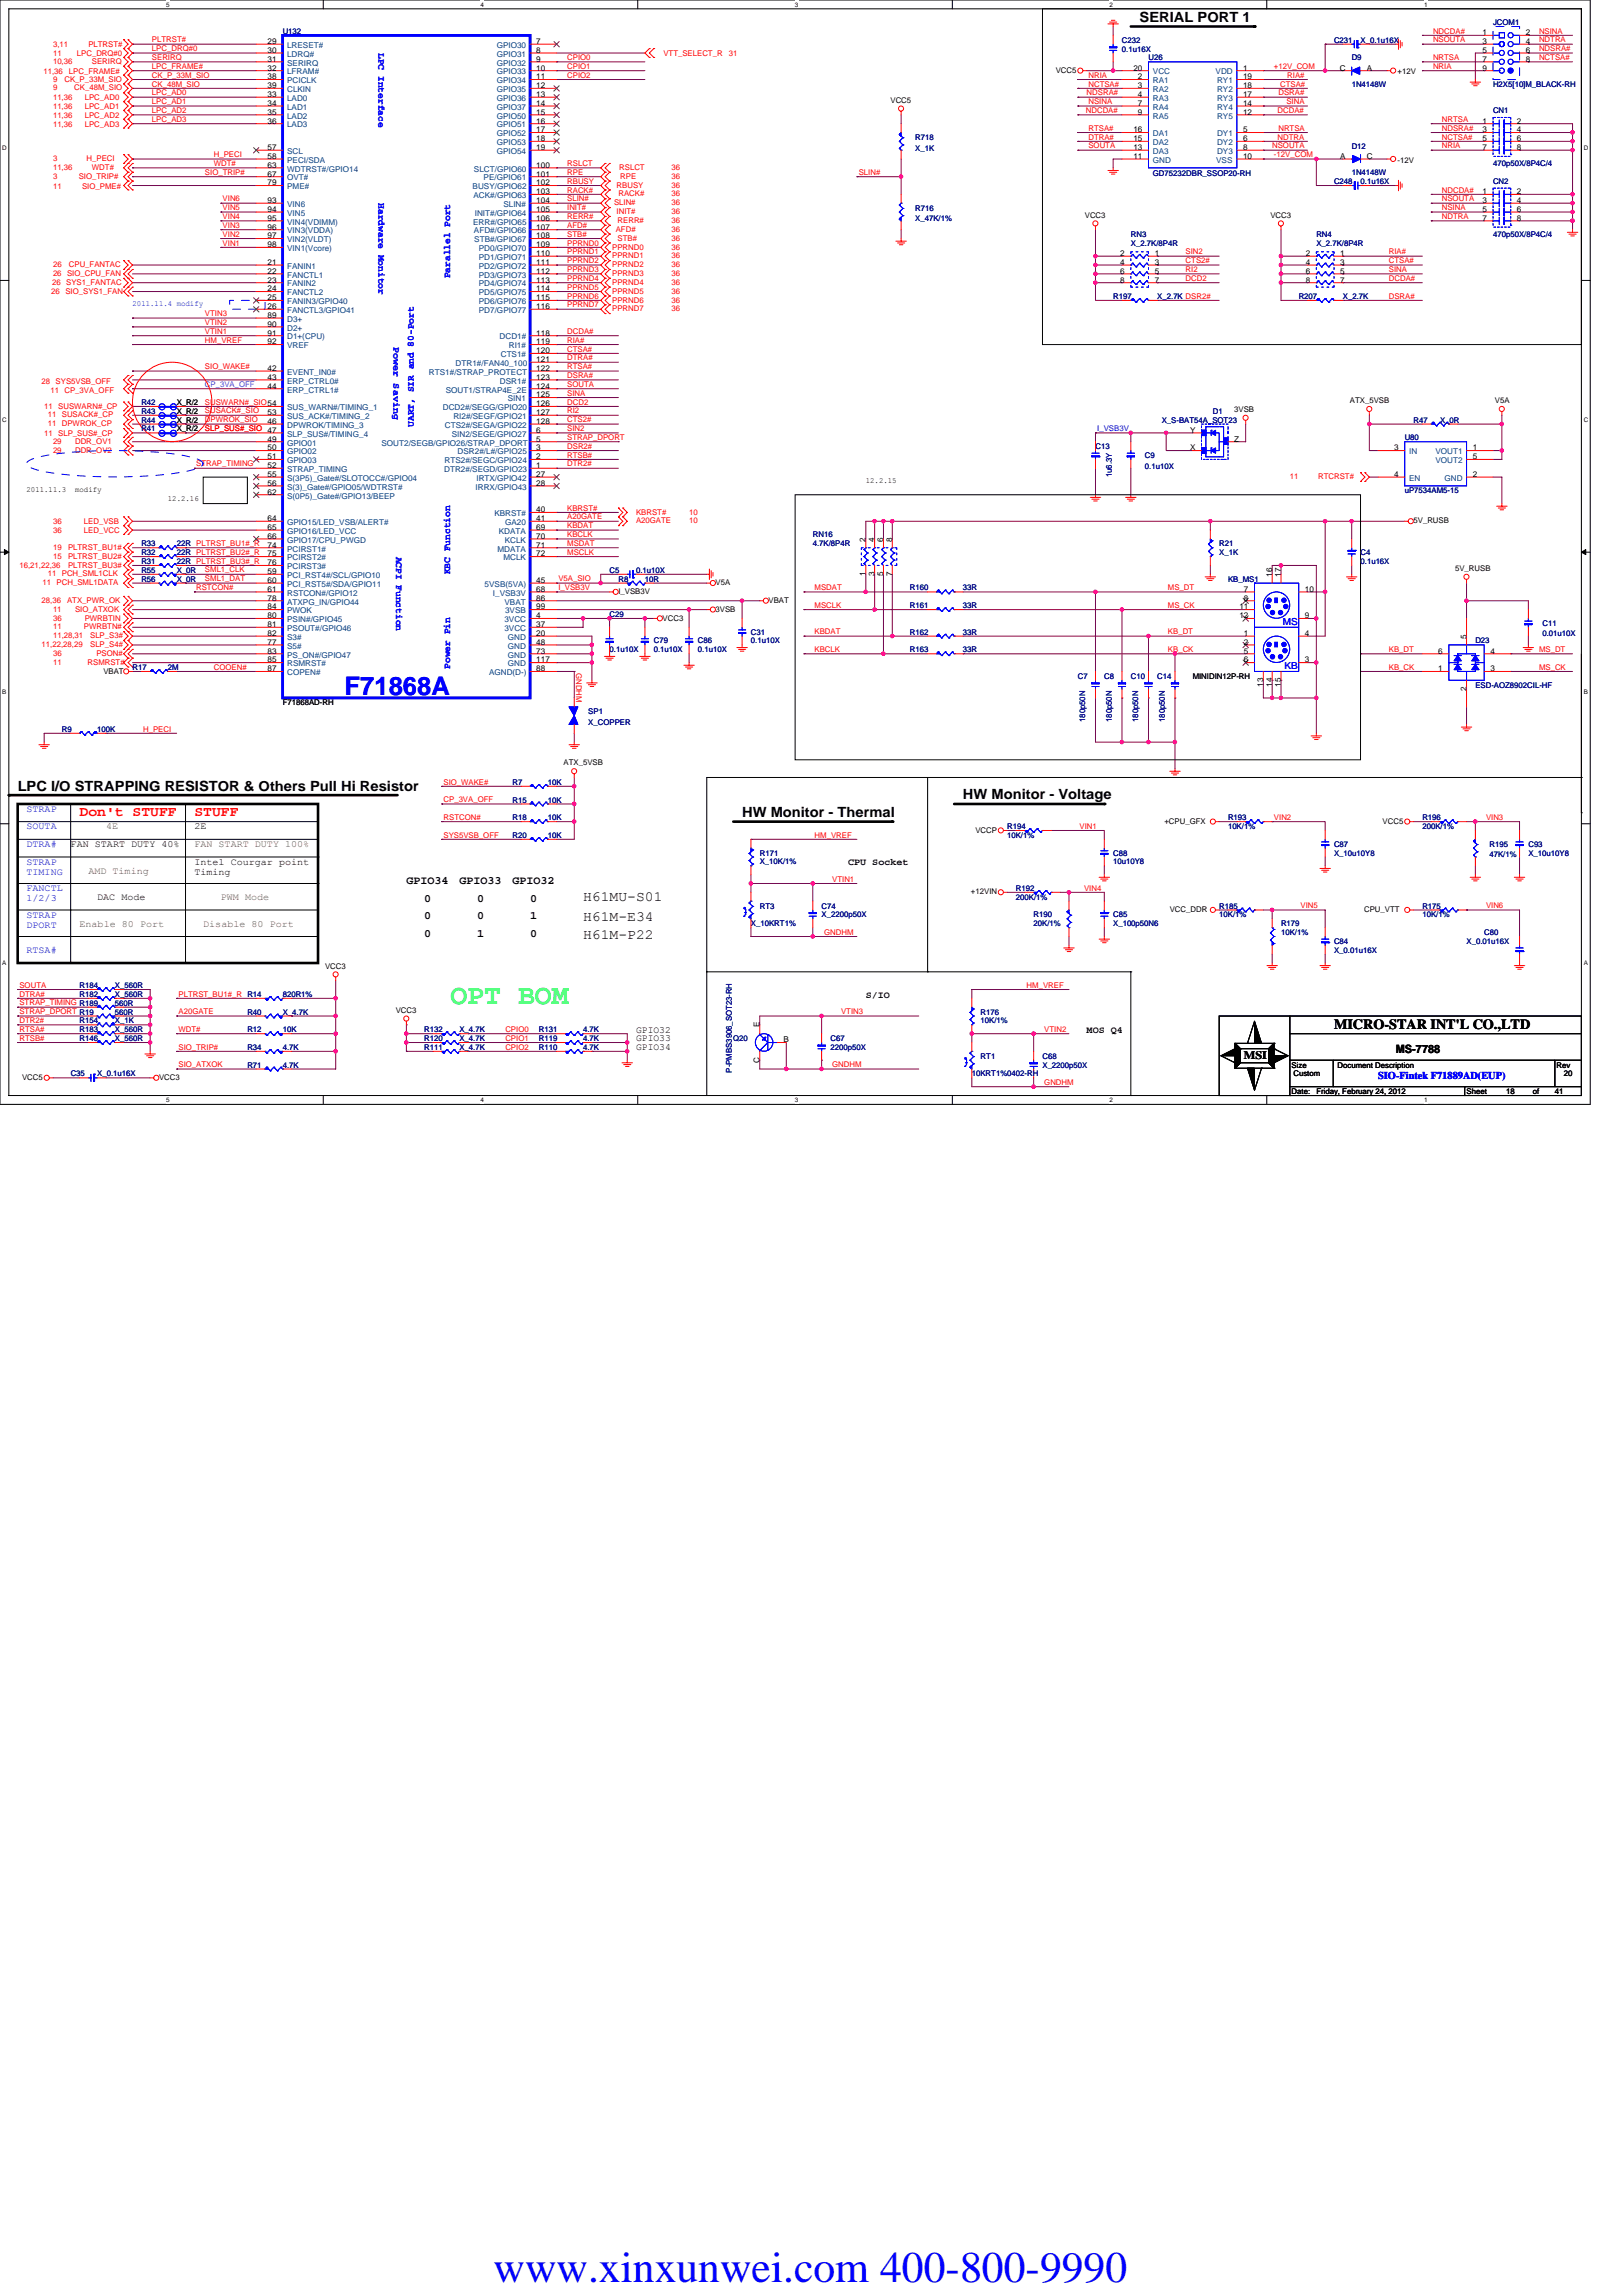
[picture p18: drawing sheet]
<svg xmlns="http://www.w3.org/2000/svg" width="210mm" height="297mm" viewBox="0 0 210 297" stroke-linecap="round" stroke-linejoin="round" font-family="sans-serif">
<defs><g id="words">
<text font-size="5.6" fill="#00f" x="63.9" y="295.3">www.xinxunwei.com 400-800-9990</text>
<text font-size="3.6" fill="#00ff40" x="58.3" y="129.9">OPT BOM</text>
<text font-size="3.3" fill="#00f" x="44.6" y="89.9">F71868A</text>
<g font-size="1.8">
<text x="147.4" y="2.8">SERIAL PORT 1</text>
<text x="2.3" y="102.3">LPC I/O STRAPPING RESISTOR &amp; Others Pull Hi Resistor</text>
<text x="96" y="105.7">HW Monitor - Thermal</text>
<text x="124.6" y="103.4">HW Monitor - Voltage</text>
<text x="75.4" y="119.2">H61M-E34</text>
<text x="75.4" y="116.6">H61MU-S01</text>
<text x="75.4" y="121.5">H61M-P22</text>
<text x="172.6" y="133.1">MICRO-STAR INT'L CO.,LTD</text>
</g>
<g font-size="1.8" fill="#f00">
<text x="10.3" y="105.5">Don't STUFF</text>
<text x="25.1" y="105.5">STUFF</text>
</g>
<g font-size="1.5">
<text x="52.6" y="114.4">GPIO34</text>
<text x="54.9" y="116.7">0</text>
<text x="54.9" y="119">0</text>
<text x="59.4" y="114.4">GPIO33</text>
<text x="61.7" y="116.7">0</text>
<text x="61.7" y="119">0</text>
<text x="66.3" y="114.4">GPIO32</text>
<text x="68.6" y="116.7">0</text>
<text x="68.6" y="119">1</text>
<text x="54.9" y="121.2">0</text>
<text x="61.7" y="121.2">1</text>
<text x="68.6" y="121.2">0</text>
<text x="160.9" y="137">MSI</text>
<text x="180.6" y="136.2">MS-7788</text>
</g>
<text font-size="1.4" fill="#00f" x="178.3" y="139.6">SIO-Fintek F71889AD(EUP)</text>
<g font-size="1.2" fill="#00f">
<text x="49" y="6.9" transform="rotate(90 49 6.9)">LPC Interface</text>
<text x="49" y="26.3" transform="rotate(90 49 26.3)">Hardware Monitor</text>
<text x="58.2" y="36" transform="rotate(-90 58.2 36)">Parallel Port</text>
<text x="50.9" y="44.9" transform="rotate(90 50.9 44.9)">Power Saving</text>
<text x="53.6" y="55.2" transform="rotate(-90 53.6 55.2)">UART, SIR and 80-Port</text>
<text x="51.3" y="72" transform="rotate(90 51.3 72)">ACPI Function</text>
<text x="58.2" y="74.3" transform="rotate(-90 58.2 74.3)">KBC Function</text>
<text x="166" y="80.8">MS</text>
<text x="58.2" y="86.5" transform="rotate(-90 58.2 86.5)">Power Pin</text>
<text x="166.2" y="86.6">KB</text>
<text x="3.4" y="105">STRAP</text>
<text x="3.4" y="107.3">SOUTA</text>
<text x="3.4" y="109.6">DTRA#</text>
<text x="3.4" y="111.9">STRAP</text>
<text x="3.4" y="113.2">TIMING</text>
<text x="3.4" y="115.3">FANCTL</text>
<text x="3.4" y="116.6">1/2/3</text>
<text x="3.4" y="118.7">STRAP</text>
<text x="3.4" y="123.3">RTSA#</text>
<text x="3.4" y="120.1">DPORT</text>
</g>
<g font-size="1.2" fill="#808000">
<text x="13.7" y="107.3">4E</text>
<text x="11.4" y="113">AMD Timing</text>
<text x="25.1" y="109.6">FAN START DUTY 100%</text>
<text x="10.3" y="119.9">Enable 80 Port</text>
<text x="26.3" y="119.9">Disable 80 Port</text>
<text x="28.6" y="116.4">PWM Mode</text>
</g>
<g font-size="1.2">
<text x="25.1" y="107.3">2E</text>
<text x="9.1" y="109.6">FAN START DUTY 40%</text>
<text x="25.1" y="111.9">Intel Courgar point</text>
<text x="25.1" y="113.2">Timing</text>
<text x="109.7" y="111.9">CPU Socket</text>
<text x="12.6" y="116.4">DAC Mode</text>
<text x="112" y="129.1">S/IO</text>
<text x="82.3" y="133.6">GPIO32</text>
<text x="82.3" y="134.7">GPIO33</text>
<text x="82.3" y="135.9">GPIO34</text>
<text x="140.6" y="133.6">MOS Q4</text>
</g>
<g font-size="1" fill="#f00">
<text x="19.7" y="5.5">PLTRST#</text>
<text x="185.4" y="5.5">NSOUTA</text>
<text x="185.4" y="4.3">NDCDA#</text>
<text x="199.1" y="5.5">NDTRA</text>
<text x="199.1" y="4.3">NSINA</text>
<text x="5.6" y="9.5">11,36</text>
<text x="6.9" y="11.7">9</text>
<text x="6.9" y="8.3">10,36</text>
<text x="6.9" y="7.2">11</text>
<text x="6.9" y="6.1">3,11</text>
<text x="6.9" y="10.6">9</text>
<text x="8.3" y="10.6">CK_P_33M_SIO</text>
<text x="8.9" y="9.5">LPC_FRAME#</text>
<text x="9.6" y="11.7">CK_48M_SIO</text>
<text x="9.9" y="7.2">LPC_DRQ#0</text>
<text x="11.4" y="6.1">PLTRST#</text>
<text x="11.9" y="8.3">SERIRQ</text>
<text x="19.7" y="6.6">LPC_DRQ#0</text>
<text x="19.7" y="7.8">SERIRQ</text>
<text x="19.7" y="8.9">LPC_FRAME#</text>
<text x="19.7" y="10.1">CK_P_33M_SIO</text>
<text x="19.7" y="11.2">CK_48M_SIO</text>
<text x="73.4" y="8.9">CPIO1</text>
<text x="73.4" y="7.8">CPIO0</text>
<text x="73.4" y="10.1">CPIO2</text>
<text x="85.8" y="7.2">VTT_SELECT_R</text>
<text x="94.3" y="7.2">31</text>
<text x="140.8" y="11.2">NCTSA#</text>
<text x="140.8" y="10.1">NRIA</text>
<text x="164.8" y="8.9">+12V_COM</text>
<text x="165.6" y="11.2">CTSA#</text>
<text x="166.5" y="10.1">RIA#</text>
<text x="185.4" y="8.9">NRIA</text>
<text x="185.4" y="7.8">NRTSA</text>
<text x="199.1" y="6.6">NDSRA#</text>
<text x="199.1" y="7.8">NCTSA#</text>
<text x="6.9" y="16.4">11,36</text>
<text x="6.9" y="13">11,36</text>
<text x="6.9" y="15.2">11,36</text>
<text x="6.9" y="14.1">11,36</text>
<text x="11" y="16.4">LPC_AD3</text>
<text x="11" y="13">LPC_AD0</text>
<text x="11" y="15.2">LPC_AD2</text>
<text x="11" y="14.1">LPC_AD1</text>
<text x="19.7" y="14.6">LPC_AD2</text>
<text x="19.7" y="12.3">LPC_AD0</text>
<text x="19.7" y="15.8">LPC_AD3</text>
<text x="19.7" y="13.5">LPC_AD1</text>
<text x="140.5" y="14.6">NDCDA#</text>
<text x="140.6" y="12.3">NDSRA#</text>
<text x="140.8" y="16.9">RTSA#</text>
<text x="140.8" y="13.5">NSINA</text>
<text x="165.3" y="14.6">DCDA#</text>
<text x="165.4" y="12.3">DSRA#</text>
<text x="165.4" y="16.9">NRTSA</text>
<text x="166.4" y="13.5">SINA</text>
<text x="186.5" y="16.9">NDSRA#</text>
<text x="186.5" y="15.8">NRTSA</text>
<text x="6.9" y="22">11,36</text>
<text x="6.9" y="20.8">3</text>
<text x="6.9" y="23.1">3</text>
<text x="10.2" y="23.1">SIO_TRIP#</text>
<text x="11.2" y="20.8">H_PECI</text>
<text x="11.9" y="22">WDT#</text>
<text x="26.5" y="22.6">SIO_TRIP#</text>
<text x="27.7" y="20.3">H_PECI</text>
<text x="27.7" y="21.5">WDT#</text>
<text x="73.4" y="22.6">RPE</text>
<text x="73.4" y="21.5">RSLCT</text>
<text x="73.4" y="23.8">RBUSY</text>
<text x="80.1" y="22">RSLCT</text>
<text x="80.2" y="23.1">RPE</text>
<text x="86.9" y="22">36</text>
<text x="86.9" y="23.1">36</text>
<text x="111.1" y="22.6">SLIN#</text>
<text x="140.8" y="19.2">SOUTA</text>
<text x="140.8" y="18.1">DTRA#</text>
<text x="164.6" y="19.2">NSOUTA</text>
<text x="164.8" y="20.3">-12V_COM</text>
<text x="165.3" y="18.1">NDTRA</text>
<text x="186.5" y="19.2">NRIA</text>
<text x="186.5" y="18.1">NCTSA#</text>
<text x="6.9" y="24.5">11</text>
<text x="10.6" y="24.5">SIO_PME#</text>
<text x="28.8" y="26.1">VIN6</text>
<text x="28.8" y="27.2">VIN5</text>
<text x="28.8" y="28.3">VIN4</text>
<text x="28.8" y="29.5">VIN3</text>
<text x="73.4" y="24.9">RACK#</text>
<text x="73.4" y="26.1">SLIN#</text>
<text x="73.4" y="27.2">INIT#</text>
<text x="73.4" y="29.5">AFD#</text>
<text x="73.4" y="28.3">RERR#</text>
<text x="79.4" y="26.6">SLIN#</text>
<text x="79.7" y="30">AFD#</text>
<text x="79.8" y="24.3">RBUSY</text>
<text x="79.8" y="27.7">INIT#</text>
<text x="79.9" y="28.9">RERR#</text>
<text x="80" y="25.4">RACK#</text>
<text x="86.9" y="24.3">36</text>
<text x="86.9" y="28.9">36</text>
<text x="86.9" y="25.4">36</text>
<text x="86.9" y="26.6">36</text>
<text x="86.9" y="30">36</text>
<text x="86.9" y="27.7">36</text>
<text x="186.5" y="24.9">NDCDA#</text>
<text x="186.5" y="26.1">NSOUTA</text>
<text x="186.5" y="27.2">NSINA</text>
<text x="186.5" y="28.3">NDTRA</text>
<text x="6.9" y="35.7">26 SIO_CPU_FAN</text>
<text x="6.9" y="34.6">26</text>
<text x="8.9" y="34.6">CPU_FANTAC</text>
<text x="28.8" y="31.8">VIN1</text>
<text x="28.8" y="30.6">VIN2</text>
<text x="73.4" y="35.2">PPRND3</text>
<text x="73.4" y="34.1">PPRND2</text>
<text x="73.4" y="32.9">PPRND1</text>
<text x="73.4" y="31.8">PPRND0</text>
<text x="73.4" y="30.6">STB#</text>
<text x="79.2" y="32.3">PPRND0</text>
<text x="79.2" y="34.6">PPRND2</text>
<text x="79.2" y="33.4">PPRND1</text>
<text x="79.2" y="35.7">PPRND3</text>
<text x="79.9" y="31.1">STB#</text>
<text x="86.9" y="32.3">36</text>
<text x="86.9" y="34.6">36</text>
<text x="86.9" y="33.4">36</text>
<text x="86.9" y="35.7">36</text>
<text x="86.9" y="31.1">36</text>
<text x="153.4" y="35.2">RI2</text>
<text x="153.4" y="32.9">SIN2</text>
<text x="153.4" y="34.1">CTS2#</text>
<text x="179.7" y="32.9">RIA#</text>
<text x="179.7" y="34.1">CTSA#</text>
<text x="179.7" y="35.2">SINA</text>
<text x="6.6" y="38">26</text>
<text x="6.8" y="36.9">26 SYS1_FANTAC</text>
<text x="8.5" y="38">SIO_SYS1_FAN</text>
<text x="26.5" y="40.9">VTIN3</text>
<text x="73.4" y="36.3">PPRND4</text>
<text x="73.4" y="38.6">PPRND6</text>
<text x="73.4" y="37.5">PPRND5</text>
<text x="73.4" y="39.8">PPRND7</text>
<text x="79.2" y="36.9">PPRND4</text>
<text x="79.2" y="38">PPRND5</text>
<text x="79.2" y="39.1">PPRND6</text>
<text x="79.2" y="40.3">PPRND7</text>
<text x="86.9" y="36.9">36</text>
<text x="86.9" y="38">36</text>
<text x="86.9" y="39.1">36</text>
<text x="86.9" y="40.3">36</text>
<text x="153.4" y="36.3">DCD2</text>
<text x="179.7" y="36.3">DCDA#</text>
<text x="179.7" y="38.6">DSRA#</text>
<text x="26.5" y="44.3">HM_VREF</text>
<text x="26.5" y="43.2">VTIN1</text>
<text x="26.5" y="47.8">SIO_WAKE#</text>
<text x="26.5" y="42.1">VTIN2</text>
<text x="73.4" y="47.8">RTSA#</text>
<text x="73.4" y="43.2">DCDA#</text>
<text x="73.4" y="45.5">CTSA#</text>
<text x="73.4" y="44.3">RIA#</text>
<text x="73.4" y="46.6">DTRA#</text>
<text x="5.4" y="49.6">28 SYS5VSB_OFF</text>
<text x="5.7" y="53">11 SUSWARN#_CP</text>
<text x="6.2" y="54">11 SUSACK#_CP</text>
<text x="6.5" y="50.8">11 CP_3VA_OFF</text>
<text x="26.5" y="52.3">SUSWARN#_SIO54</text>
<text x="26.5" y="53.5">SUSACK#_SIO</text>
<text x="73.4" y="48.9">DSRA#</text>
<text x="73.4" y="51.2">SINA</text>
<text x="73.4" y="52.3">DCD2</text>
<text x="73.4" y="53.5">RI2</text>
<text x="73.4" y="50.1">SOUTA</text>
<text x="5.7" y="56.4">11 SLP_SUS#_CP</text>
<text x="6.2" y="55.1">11 DPWROK_CP</text>
<text x="6.9" y="57.4">29</text>
<text x="6.9" y="58.6">29</text>
<text x="9.7" y="57.4">DDR_OV1</text>
<text x="9.7" y="58.6">DDR_OV2</text>
<text x="26.5" y="54.6">DPWROK_SIO</text>
<text x="26.5" y="55.8">SLP_SUS#_SIO 47</text>
<text x="73.4" y="59.2">RTSB#</text>
<text x="73.4" y="55.8">SIN2</text>
<text x="73.4" y="54.6">CTS2#</text>
<text x="73.4" y="58.1">DSR2#</text>
<text x="73.4" y="56.9">STRAP_DPORT</text>
<text x="25.4" y="60.3">STRAP_TIMING</text>
<text x="73.4" y="60.3">DTR2#</text>
<text x="166.9" y="62">11</text>
<text x="170.5" y="62">RTCRST#</text>
<text x="6.9" y="69">36</text>
<text x="6.9" y="67.8">36</text>
<text x="6.9" y="71.1">19</text>
<text x="8.8" y="71.1">PLTRST_BU1#</text>
<text x="10.9" y="69">LED_VCC</text>
<text x="10.9" y="67.8">LED_VSB</text>
<text x="73.4" y="70.6">MSDAT</text>
<text x="73.4" y="68.3">KBDAT</text>
<text x="73.4" y="71.8">MSCLK</text>
<text x="73.4" y="69.5">KBCLK</text>
<text x="73.4" y="67.2">A20GATE</text>
<text x="73.4" y="66.1">KBRST#</text>
<text x="82.3" y="67.7">A20GATE</text>
<text x="82.3" y="66.6">KBRST#</text>
<text x="89.2" y="67.7">10</text>
<text x="89.2" y="66.6">10</text>
<text x="2.5" y="73.4">16,21,22,36</text>
<text x="5.4" y="78">28,36</text>
<text x="5.5" y="75.7">11</text>
<text x="6.2" y="74.6">11 PCH_SML1CLK</text>
<text x="6.9" y="72.3">15</text>
<text x="7.3" y="75.7">PCH_SML1DATA</text>
<text x="8.7" y="78">ATX_PWR_OK</text>
<text x="8.8" y="72.3">PLTRST_BU2#</text>
<text x="8.8" y="73.4">PLTRST_BU3#</text>
<text x="25.4" y="76.3">RSTCON#</text>
<text x="26.5" y="75.2">SML1_DAT</text>
<text x="26.5" y="74.1">SML1_CLK</text>
<text x="72.2" y="75.2">V5A_SIO</text>
<text x="72.2" y="76.3">I_VSB3V</text>
<text x="105.4" y="76.3">MSDAT</text>
<text x="151.1" y="76.3">MS_DT</text>
<text x="5.4" y="83.7">11,22,28,29</text>
<text x="6.9" y="79.1">11</text>
<text x="6.9" y="81.4">11</text>
<text x="6.9" y="80.3">36</text>
<text x="6.9" y="82.6">11,28,31</text>
<text x="9.7" y="79.1">SIO_ATXOK</text>
<text x="10.9" y="81.4">PWRBTN#</text>
<text x="11" y="80.3">PWRBTIN</text>
<text x="11.7" y="83.7">SLP_S4#</text>
<text x="11.7" y="82.6">SLP_S3#</text>
<text x="105.4" y="82.1">KBDAT</text>
<text x="105.4" y="78.6">MSCLK</text>
<text x="151.1" y="78.6">MS_CK</text>
<text x="151.1" y="82.1">KB_DT</text>
<text x="6.9" y="86">11</text>
<text x="6.9" y="84.9">36</text>
<text x="11.3" y="86">RSMRST#</text>
<text x="12.5" y="84.9">PSON#</text>
<text x="27.7" y="86.6">COOEN#</text>
<text x="74.5" y="87.1" transform="rotate(90 74.5 87.1)">GNDHM</text>
<text x="105.4" y="84.3">KBCLK</text>
<text x="151.1" y="84.3">KB_CK</text>
<text x="179.7" y="86.6">KB_CK</text>
<text x="179.7" y="84.3">KB_DT</text>
<text x="199.1" y="86.6">MS_CK</text>
<text x="199.1" y="84.3">MS_DT</text>
<text x="18.5" y="94.6">H_PECI</text>
<text x="57.4" y="101.5">SIO_WAKE#</text>
<text x="57.4" y="103.8">CP_3VA_OFF</text>
<text x="57.4" y="106.1">RSTCON#</text>
<text x="139.7" y="107.2">VIN1</text>
<text x="164.8" y="106.1">VIN2</text>
<text x="192.3" y="106.1">VIN3</text>
<text x="57.4" y="108.4">SYS5VSB_OFF</text>
<text x="105.4" y="108.4">HM_VREF</text>
<text x="107.7" y="114.1">VTIN1</text>
<text x="140.3" y="115.2">VIN4</text>
<text x="168.3" y="117.5">VIN5</text>
<text x="192.3" y="117.5">VIN6</text>
<text x="106.6" y="120.9">GNDHM</text>
<text x="2.5" y="128.9">DTRA#</text>
<text x="2.5" y="127.8">SOUTA</text>
<text x="2.5" y="130.1">STRAP_TIMING R189</text>
<text x="2.5" y="131.2">STRAP_DPORT R19</text>
<text x="23.1" y="128.9">PLTRST_BU1#_R R14</text>
<text x="23.1" y="131.2">A20GATE</text>
<text x="108.8" y="131.2">VTIN3</text>
<text x="132.8" y="127.8">HM_VREF</text>
<text x="2.5" y="132.4">DTR2#</text>
<text x="2.5" y="133.5">RTSA#</text>
<text x="2.5" y="134.6">RTSB#</text>
<text x="23.1" y="133.5">WDT#</text>
<text x="23.1" y="135.8">SIO_TRIP#</text>
<text x="65.4" y="133.5">CPIO0</text>
<text x="65.4" y="134.6">CPIO1</text>
<text x="65.4" y="135.8">CPIO2</text>
<text x="135.1" y="133.5">VTIN2</text>
<text x="23.1" y="138.1">SIO_ATXOK</text>
<text x="107.7" y="138.1">GNDHM</text>
<text x="135.1" y="140.4">GNDHM</text>
</g>
<g font-size="1">
<text x="34.6" y="5.7">29</text>
<text x="69.4" y="5.7">7</text>
<text x="191.8" y="4.6">1</text>
<text x="191.8" y="5.7">3</text>
<text x="197.4" y="4.6">2</text>
<text x="197.4" y="5.7">4</text>
<text x="34.6" y="6.8">30</text>
<text x="34.6" y="8">31</text>
<text x="34.6" y="9.1">32</text>
<text x="34.6" y="10.3">38</text>
<text x="34.6" y="11.4">39</text>
<text x="69.4" y="6.8">8</text>
<text x="69.4" y="8">9</text>
<text x="69.4" y="9.1">10</text>
<text x="69.4" y="10.3">11</text>
<text x="69.4" y="11.4">12</text>
<text x="136.6" y="9.4">VCC5</text>
<text x="146.6" y="9.1">20</text>
<text x="147.2" y="10.3">2</text>
<text x="147.2" y="11.4">3</text>
<text x="160.8" y="10.3">19</text>
<text x="160.8" y="11.4">18</text>
<text x="160.8" y="9.1">1</text>
<text x="173.3" y="9.1">C</text>
<text x="176.8" y="9.1">A</text>
<text x="180.8" y="9.5">+12V</text>
<text x="191.8" y="8">7</text>
<text x="191.8" y="6.8">5</text>
<text x="191.8" y="9.1">9</text>
<text x="197.4" y="6.8">6</text>
<text x="197.4" y="8">8</text>
<text x="34.6" y="12.6">33</text>
<text x="34.6" y="13.7">34</text>
<text x="34.6" y="14.8">35</text>
<text x="34.6" y="16">36</text>
<text x="69.4" y="12.6">13</text>
<text x="69.4" y="13.7">14</text>
<text x="69.4" y="14.8">15</text>
<text x="69.4" y="16">16</text>
<text x="69.4" y="17.1">17</text>
<text x="115.2" y="13.3">VCC5</text>
<text x="146.6" y="17.1">16</text>
<text x="147.2" y="12.6">4</text>
<text x="147.2" y="13.7">7</text>
<text x="147.2" y="14.8">9</text>
<text x="160.8" y="12.6">17</text>
<text x="160.8" y="13.7">14</text>
<text x="160.8" y="17.1">5</text>
<text x="160.8" y="14.8">12</text>
<text x="191.8" y="16">1</text>
<text x="191.8" y="17.1">3</text>
<text x="196.3" y="16">2</text>
<text x="196.3" y="17.1">4</text>
<text x="34.6" y="22.8">67</text>
<text x="34.6" y="20.6">58</text>
<text x="34.6" y="19.4">57</text>
<text x="34.6" y="21.7">63</text>
<text x="34.6" y="24">79</text>
<text x="69.4" y="18.3">18</text>
<text x="69.4" y="19.4">19</text>
<text x="69.4" y="21.7">100</text>
<text x="69.4" y="24">102</text>
<text x="69.4" y="22.8">101</text>
<text x="146.6" y="18.3">15</text>
<text x="146.6" y="20.6">11</text>
<text x="146.6" y="19.4">13</text>
<text x="160.8" y="18.3">6</text>
<text x="160.8" y="19.4">8</text>
<text x="160.8" y="20.6">10</text>
<text x="173.4" y="20.6">A</text>
<text x="176.8" y="20.6">C</text>
<text x="180.8" y="21.1">-12V</text>
<text x="191.8" y="18.3">5</text>
<text x="191.8" y="19.4">7</text>
<text x="196.3" y="18.3">6</text>
<text x="196.3" y="19.4">8</text>
<text x="34.6" y="29.7">96</text>
<text x="34.6" y="28.6">95</text>
<text x="34.6" y="27.4">94</text>
<text x="34.6" y="26.3">93</text>
<text x="69.4" y="29.7">107</text>
<text x="69.4" y="27.4">105</text>
<text x="69.4" y="26.3">104</text>
<text x="69.4" y="28.6">106</text>
<text x="69.4" y="25.1">103</text>
<text x="140.4" y="28.2">VCC3</text>
<text x="164.4" y="28.2">VCC3</text>
<text x="191.8" y="25.1">1</text>
<text x="191.8" y="26.3">3</text>
<text x="191.8" y="27.4">5</text>
<text x="191.8" y="28.6">7</text>
<text x="196.3" y="25.1">2</text>
<text x="196.3" y="26.3">4</text>
<text x="196.3" y="27.4">6</text>
<text x="196.3" y="28.6">8</text>
<text x="34.6" y="34.3">21</text>
<text x="34.6" y="35.4">22</text>
<text x="34.6" y="32">98</text>
<text x="34.6" y="30.8">97</text>
<text x="69.4" y="30.8">108</text>
<text x="69.4" y="32">109</text>
<text x="69.4" y="33.1">110</text>
<text x="69.4" y="34.3">111</text>
<text x="69.4" y="35.4">112</text>
<text x="144.9" y="33.1">2</text>
<text x="144.9" y="34.3">4</text>
<text x="144.9" y="35.4">6</text>
<text x="149.4" y="33.1">1</text>
<text x="149.4" y="34.3">3</text>
<text x="149.4" y="35.4">5</text>
<text x="168.9" y="33.1">2</text>
<text x="168.9" y="34.3">4</text>
<text x="168.9" y="35.4">6</text>
<text x="173.4" y="33.1">1</text>
<text x="173.4" y="34.3">3</text>
<text x="173.4" y="35.4">5</text>
<text x="34.6" y="36.6">23</text>
<text x="34.6" y="37.7">24</text>
<text x="34.6" y="38.8">25</text>
<text x="34.6" y="40">26</text>
<text x="34.6" y="41.1">89</text>
<text x="69.4" y="36.6">113</text>
<text x="69.4" y="37.7">114</text>
<text x="69.4" y="38.8">115</text>
<text x="69.4" y="40">116</text>
<text x="144.9" y="36.6">8</text>
<text x="149.4" y="36.6">7</text>
<text x="168.9" y="36.6">8</text>
<text x="173.4" y="36.6">7</text>
<text x="34.6" y="48">42</text>
<text x="34.6" y="44.6">92</text>
<text x="34.6" y="43.4">91</text>
<text x="34.6" y="42.3">90</text>
<text x="69.4" y="43.4">118</text>
<text x="69.4" y="48">122</text>
<text x="69.4" y="45.7">120</text>
<text x="69.4" y="44.6">119</text>
<text x="69.4" y="46.8">121</text>
<text x="22.9" y="53.5">X_R/2</text>
<text x="22.9" y="52.4">X_R/2</text>
<text x="34.6" y="50.3">44</text>
<text x="34.6" y="49.1">43</text>
<text x="34.6" y="53.7">53</text>
<text x="69.4" y="49.1">123</text>
<text x="69.4" y="51.4">125</text>
<text x="69.4" y="52.6">126</text>
<text x="69.4" y="53.7">127</text>
<text x="69.4" y="50.3">124</text>
<text x="159.7" y="53.3">3VSB</text>
<text x="174.6" y="52.2">ATX_5VSB</text>
<text x="193.4" y="52.2">V5A</text>
<text x="22.9" y="54.7">X_R/2</text>
<text x="22.9" y="55.8">X_R/2</text>
<text x="34.6" y="54.8">46</text>
<text x="34.6" y="57.1">49</text>
<text x="34.6" y="58.3">50</text>
<text x="34.6" y="59.4">51</text>
<text x="69.4" y="56">6</text>
<text x="69.4" y="59.4">2</text>
<text x="69.4" y="54.8">128</text>
<text x="69.4" y="58.3">3</text>
<text x="69.4" y="57.1">5</text>
<text x="154" y="56">Y</text>
<text x="154" y="58.3">X</text>
<text x="159.7" y="57.1">Z</text>
<text x="180.4" y="58.3">3</text>
<text x="190.5" y="58.3">1</text>
<text x="190.5" y="59.4">5</text>
<text x="3.4" y="63.6">2011.11.3</text>
<text x="9.7" y="63.6">modify</text>
<text x="21.7" y="64.8">12.2.16</text>
<text x="34.6" y="62.8">56</text>
<text x="34.6" y="60.6">52</text>
<text x="34.6" y="64">62</text>
<text x="34.6" y="61.7">55</text>
<text x="69.4" y="61.7">27</text>
<text x="69.4" y="60.6">1</text>
<text x="69.4" y="62.8">28</text>
<text x="112" y="62.5">12.2.15</text>
<text x="180.4" y="61.7">4</text>
<text x="190.5" y="61.7">2</text>
<text x="34.6" y="72">75</text>
<text x="34.6" y="70.8">74</text>
<text x="34.6" y="69.7">66</text>
<text x="34.6" y="68.6">65</text>
<text x="34.6" y="67.4">64</text>
<text x="69.4" y="66.3">40</text>
<text x="69.4" y="69.7">70</text>
<text x="69.4" y="70.8">71</text>
<text x="69.4" y="67.4">41</text>
<text x="69.4" y="72">72</text>
<text x="69.4" y="68.6">69</text>
<text x="112" y="70.1" transform="rotate(-90 112 70.1)">2</text>
<text x="113.1" y="70.1" transform="rotate(-90 113.1 70.1)">4</text>
<text x="114.3" y="70.1" transform="rotate(-90 114.3 70.1)">6</text>
<text x="115.4" y="70.1" transform="rotate(-90 115.4 70.1)">8</text>
<text x="182.9" y="67.7">5V_RUSB</text>
<text x="34.6" y="73.1">76</text>
<text x="34.6" y="76.6">61</text>
<text x="34.6" y="75.4">60</text>
<text x="34.6" y="74.3">59</text>
<text x="34.6" y="77.7">78</text>
<text x="69.4" y="75.4">45</text>
<text x="69.4" y="76.6">68</text>
<text x="69.4" y="77.7">86</text>
<text x="80" y="76.9">I_VSB3V</text>
<text x="92.6" y="75.7">V5A</text>
<text x="99.4" y="78">VBAT</text>
<text x="112" y="74.5" transform="rotate(-90 112 74.5)">1</text>
<text x="113.1" y="74.5" transform="rotate(-90 113.1 74.5)">3</text>
<text x="114.3" y="74.5" transform="rotate(-90 114.3 74.5)">5</text>
<text x="115.4" y="74.5" transform="rotate(-90 115.4 74.5)">7</text>
<text x="160.9" y="76.6">7</text>
<text x="160.9" y="77.7">8</text>
<text x="164.6" y="74.6" transform="rotate(-90 164.6 74.6)">16</text>
<text x="165.7" y="74.6" transform="rotate(-90 165.7 74.6)">17</text>
<text x="168.8" y="76.6">10</text>
<text x="188.3" y="73.9">5V_RUSB</text>
<text x="34.6" y="78.8">84</text>
<text x="34.6" y="82.3">82</text>
<text x="34.6" y="81.1">81</text>
<text x="34.6" y="80">80</text>
<text x="34.6" y="83.4">77</text>
<text x="69.4" y="78.8">99</text>
<text x="69.4" y="83.4">48</text>
<text x="69.4" y="82.3">20</text>
<text x="69.4" y="81.1">37</text>
<text x="69.4" y="80">4</text>
<text x="85.7" y="80.3">VCC3</text>
<text x="92.6" y="79.1">3VSB</text>
<text x="160.4" y="78.8">11</text>
<text x="160.4" y="80">12</text>
<text x="160.9" y="82.3">1</text>
<text x="160.9" y="83.4">2</text>
<text x="168.8" y="82.3">4</text>
<text x="168.8" y="80">9</text>
<text x="189.7" y="82.6" transform="rotate(-90 189.7 82.6)">5</text>
<text x="13.4" y="87.1">VBAT</text>
<text x="34.6" y="86.8">87</text>
<text x="34.6" y="85.7">85</text>
<text x="34.6" y="84.6">83</text>
<text x="69.4" y="85.7">117</text>
<text x="69.4" y="84.6">73</text>
<text x="69.4" y="86.8">88</text>
<text x="154.3" y="87.8">MINIDIN12P-RH</text>
<text x="160.9" y="84.6">5</text>
<text x="160.9" y="85.7">6</text>
<text x="163.4" y="88.9" transform="rotate(-90 163.4 88.9)">13</text>
<text x="164.6" y="88.9" transform="rotate(-90 164.6 88.9)">14</text>
<text x="165.7" y="88.9" transform="rotate(-90 165.7 88.9)">15</text>
<text x="168.8" y="85.7">3</text>
<text x="186.1" y="84.6">6</text>
<text x="186.1" y="86.8">1</text>
<text x="189.7" y="89.4" transform="rotate(-90 189.7 89.4)">2</text>
<text x="192.8" y="84.6">4</text>
<text x="192.8" y="86.8">3</text>
<text x="36.6" y="91.2">F71868AD-RH</text>
<text x="72.9" y="99">ATX_5VSB</text>
<text x="126.2" y="107.7">VCCP</text>
<text x="150.6" y="106.6">+CPU_GFX</text>
<text x="178.9" y="106.6">VCC5</text>
<text x="125.6" y="115.7">+12VIN</text>
<text x="151.3" y="118">VCC_DDR</text>
<text x="176.5" y="118">CPU_VTT</text>
<text x="42.1" y="125.3">VCC3</text>
<text x="51.2" y="131">VCC3</text>
<text x="98.3" y="137.6" transform="rotate(-90 98.3 137.6)">C</text>
<text x="98.3" y="132.9" transform="rotate(-90 98.3 132.9)">E</text>
<text x="101.4" y="134.9">B</text>
<text x="2.9" y="139.7">VCC5</text>
<text x="20.6" y="139.7">VCC3</text>
<text x="167.1" y="138.1">Size</text>
<text x="167.1" y="141.5">Date:</text>
<text x="167.3" y="139.3">Custom</text>
<text x="170.3" y="141.5">Friday, February 24, 2012</text>
<text x="173.1" y="138.1">Document Description</text>
<text x="189.7" y="141.5">Sheet</text>
<text x="194.9" y="141.5">18</text>
<text x="198.3" y="141.5">of</text>
<text x="201.2" y="141.5">41</text>
<text x="201.4" y="138.1">Rev</text>
<text x="202.3" y="139.3">20</text>
</g>
<g font-size="1" fill="#000080">
<text x="36.6" y="4.4">U132</text>
<text x="145.2" y="5.5">C232</text>
<text x="172.6" y="5.5">C231</text>
<text x="176" y="5.5">X_0.1u16X</text>
<text x="193.2" y="3.2">JCOM1</text>
<text x="145.2" y="6.7">0.1u16X</text>
<text x="148.6" y="7.8">U26</text>
<text x="174.9" y="7.8">D9</text>
<text x="174.9" y="11.2">1N4148W</text>
<text x="193.2" y="11.2">H2X5[10]M_BLACK-RH</text>
<text x="193.2" y="14.7">CN1</text>
<text x="118.4" y="18.1">R718</text>
<text x="118.4" y="19.5">X_1K</text>
<text x="149.2" y="22.8">GD75232DBR_SSOP20-RH</text>
<text x="172.6" y="23.8">C248</text>
<text x="174.9" y="19.2">D12</text>
<text x="174.9" y="22.7">1N4148W</text>
<text x="176" y="23.8">0.1u16X</text>
<text x="193.2" y="21.5">470p50X/8P4C/4</text>
<text x="193.2" y="23.8">CN2</text>
<text x="118.4" y="27.2">R716</text>
<text x="118.4" y="28.6">X_47K/1%</text>
<text x="146.3" y="30.7">RN3</text>
<text x="146.3" y="31.8">X_2.7K/8P4R</text>
<text x="170.3" y="30.7">RN4</text>
<text x="170.3" y="31.8">X_2.7K/8P4R</text>
<text x="193.2" y="30.7">470p50X/8P4C/4</text>
<text x="144" y="38.7">R197</text>
<text x="149.7" y="38.7">X_2.7K DSR2#</text>
<text x="168" y="38.7">R207</text>
<text x="173.7" y="38.7">X_2.7K</text>
<text x="18.3" y="53.5">R43</text>
<text x="18.3" y="52.4">R42</text>
<text x="156.9" y="53.5">D1</text>
<text x="18.3" y="54.7">R44</text>
<text x="18.3" y="55.8">R41</text>
<text x="141.7" y="58.1">C13</text>
<text x="148.1" y="59.2">C9</text>
<text x="150.3" y="54.7">X_S-BAT54A_SOT23</text>
<text x="181.7" y="57">U80</text>
<text x="182.9" y="54.7">R47</text>
<text x="186.3" y="54.7">X_0R</text>
<text x="143.8" y="61.7" transform="rotate(-90 143.8 61.7)">1u6.3Y</text>
<text x="148.1" y="60.6">0.1u10X</text>
<text x="181.7" y="63.8">uP7534AM5-15</text>
<text x="18.3" y="70.7">R33</text>
<text x="18.3" y="71.8">R32</text>
<text x="22.9" y="70.7">22R PLTRST_BU1#_R</text>
<text x="22.9" y="71.8">22R PLTRST_BU2#_R</text>
<text x="105.2" y="69.5">RN16</text>
<text x="105.2" y="70.7">4.7K/8P4R</text>
<text x="157.7" y="70.7">R21</text>
<text x="157.7" y="71.8">X_1K</text>
<text x="176" y="71.8">C4</text>
<text x="18.3" y="74.1">R55</text>
<text x="18.3" y="73">R31</text>
<text x="18.3" y="75.2">R56</text>
<text x="22.9" y="74.1">X_0R</text>
<text x="22.9" y="73">22R PLTRST_BU3#_R</text>
<text x="22.9" y="75.2">X_0R</text>
<text x="78.9" y="74.1">C5</text>
<text x="80" y="75.2">R8</text>
<text x="82.3" y="74.1">0.1u10X</text>
<text x="83.4" y="75.2">10R</text>
<text x="117.7" y="76.4">R160</text>
<text x="124.6" y="76.4">33R</text>
<text x="158.9" y="75.2">KB_MS1</text>
<text x="176" y="73">0.1u16X</text>
<text x="78.9" y="79.8">C29</text>
<text x="84.6" y="83.2">C79</text>
<text x="90.3" y="83.2">C86</text>
<text x="97.2" y="82.1">C31</text>
<text x="97.2" y="83.2">0.1u10X</text>
<text x="117.7" y="82.1">R162</text>
<text x="117.7" y="78.7">R161</text>
<text x="124.6" y="82.1">33R</text>
<text x="124.6" y="78.7">33R</text>
<text x="190.9" y="83.2">D23</text>
<text x="199.6" y="81">C11</text>
<text x="199.6" y="82.3">0.01u10X</text>
<text x="17.1" y="86.7">R17</text>
<text x="21.7" y="86.7">2M</text>
<text x="78.9" y="84.4">0.1u10X</text>
<text x="84.6" y="84.4">0.1u10X</text>
<text x="90.3" y="84.4">0.1u10X</text>
<text x="117.7" y="84.4">R163</text>
<text x="124.6" y="84.4">33R</text>
<text x="139.4" y="87.8">C7</text>
<text x="142.9" y="87.8">C8</text>
<text x="146.3" y="87.8">C10</text>
<text x="149.7" y="87.8">C14</text>
<text x="190.9" y="89">ESD-AOZ8902CIL-HF</text>
<text x="8" y="94.7">R9</text>
<text x="12.6" y="94.7">100K</text>
<text x="76.1" y="92.4">SP1</text>
<text x="76.1" y="93.8">X_COPPER</text>
<text x="140.4" y="93.4" transform="rotate(-90 140.4 93.4)">180p50N</text>
<text x="143.8" y="93.4" transform="rotate(-90 143.8 93.4)">180p50N</text>
<text x="147.3" y="93.4" transform="rotate(-90 147.3 93.4)">180p50N</text>
<text x="150.7" y="93.4" transform="rotate(-90 150.7 93.4)">180p50N</text>
<text x="66.3" y="101.5">R7</text>
<text x="70.9" y="101.5">10K</text>
<text x="66.3" y="103.8">R15</text>
<text x="66.3" y="106.1">R18</text>
<text x="70.9" y="103.8">10K</text>
<text x="70.9" y="106.1">10K</text>
<text x="130.3" y="107.3">R194</text>
<text x="158.9" y="106.1">R193</text>
<text x="158.9" y="107.3">10K/1%</text>
<text x="184" y="106.1">R196</text>
<text x="184" y="107.3">200K/1%</text>
<text x="66.3" y="108.4">R20</text>
<text x="70.9" y="108.4">10K</text>
<text x="98.3" y="110.7">R171</text>
<text x="98.3" y="111.8">X_10K/1%</text>
<text x="130.3" y="108.4">10K/1%</text>
<text x="144" y="110.7">C88</text>
<text x="144" y="111.8">10u10Y8</text>
<text x="172.6" y="109.5">C87</text>
<text x="172.6" y="110.7">X_10u10Y8</text>
<text x="192.7" y="109.5">R195</text>
<text x="192.7" y="110.9">47K/1%</text>
<text x="197.7" y="109.5">C93</text>
<text x="197.7" y="110.7">X_10u10Y8</text>
<text x="97.2" y="119.8">X_10KRT1%</text>
<text x="98.3" y="117.5">RT3</text>
<text x="106.3" y="117.5">C74</text>
<text x="106.3" y="118.7">X_2200p50X</text>
<text x="131.4" y="115.3">R192</text>
<text x="131.4" y="116.4">200K/1%</text>
<text x="133.7" y="118.7">R190</text>
<text x="133.7" y="119.8">20K/1%</text>
<text x="144" y="118.7">C85</text>
<text x="144" y="119.8">X_100p50N6</text>
<text x="157.7" y="117.5">R185</text>
<text x="157.7" y="118.7">10K/1%</text>
<text x="165.7" y="119.8">R179</text>
<text x="184" y="117.5">R175</text>
<text x="184" y="118.7">10K/1%</text>
<text x="165.7" y="121">10K/1%</text>
<text x="172.6" y="122.1">C84</text>
<text x="172.6" y="123.3">X_0.01u16X</text>
<text x="189.7" y="122.1">X_0.01u16X</text>
<text x="192" y="121">C80</text>
<text x="10.3" y="129">R182</text>
<text x="10.3" y="127.8">R184</text>
<text x="14.9" y="129">X_560R</text>
<text x="14.9" y="130.1">560R</text>
<text x="14.9" y="127.8">X_560R</text>
<text x="14.9" y="131.3">560R</text>
<text x="32" y="131.3">R40</text>
<text x="36.6" y="131.3">X_4.7K</text>
<text x="36.6" y="129">820R1%</text>
<text x="126.9" y="131.3">R176</text>
<text x="10.3" y="134.7">R146</text>
<text x="10.3" y="133.5">R183</text>
<text x="10.3" y="132.4">R154</text>
<text x="14.9" y="134.7">X_560R</text>
<text x="14.9" y="133.5">X_560R</text>
<text x="14.9" y="132.4">X_1K</text>
<text x="32" y="135.8">R34</text>
<text x="32" y="133.5">R12</text>
<text x="36.6" y="135.8">4.7K</text>
<text x="36.6" y="133.5">10K</text>
<text x="54.9" y="135.8">R111</text>
<text x="54.9" y="133.5">R132</text>
<text x="54.9" y="134.7">R120</text>
<text x="59.4" y="135.8">X_4.7K</text>
<text x="59.4" y="133.5">X_4.7K</text>
<text x="59.4" y="134.7">X_4.7K</text>
<text x="69.7" y="135.8">R110</text>
<text x="69.7" y="133.5">R131</text>
<text x="69.7" y="134.7">R119</text>
<text x="75.4" y="135.8">4.7K</text>
<text x="75.4" y="133.5">4.7K</text>
<text x="75.4" y="134.7">4.7K</text>
<text x="94.9" y="134.7">Q20</text>
<text x="107.4" y="134.7">C67</text>
<text x="107.4" y="135.8">2200p50X</text>
<text x="126.9" y="132.4">10K/1%</text>
<text x="126.9" y="137">RT1</text>
<text x="134.9" y="137">C68</text>
<text x="9.1" y="139.3">C35</text>
<text x="12.6" y="139.3">X_0.1u16X</text>
<text x="32" y="138.1">R71</text>
<text x="36.6" y="138.1">4.7K</text>
<text x="94.7" y="138.8" transform="rotate(-90 94.7 138.8)">P-PMBS3906_SOT23-RH</text>
<text x="125.7" y="139.3">10KRT1%0402-RH</text>
<text x="134.9" y="138.1">X_2200p50X</text>
</g>
<g font-size="1" fill="#004080">
<text x="37.1" y="6.2">LRESET#</text>
<text x="37.1" y="7.3">LDRQ#</text>
<text x="37.1" y="8.5">SERIRQ</text>
<text x="37.1" y="9.6">LFRAM#</text>
<text x="37.1" y="10.8">PCICLK</text>
<text x="37.1" y="11.9">CLKIN</text>
<text x="64.3" y="6.2">GPIO30</text>
<text x="64.3" y="7.3">GPIO31</text>
<text x="64.3" y="8.5">GPIO32</text>
<text x="64.3" y="9.6">GPIO33</text>
<text x="64.3" y="10.8">GPIO34</text>
<text x="64.3" y="11.9">GPIO35</text>
<text x="149.2" y="10.8">RA1</text>
<text x="149.2" y="11.9">RA2</text>
<text x="149.2" y="9.6">VCC</text>
<text x="157.3" y="9.6">VDD</text>
<text x="157.5" y="10.8">RY1</text>
<text x="157.5" y="11.9">RY2</text>
<text x="37.1" y="13.1">LAD0</text>
<text x="37.1" y="14.2">LAD1</text>
<text x="37.1" y="15.3">LAD2</text>
<text x="37.1" y="16.5">LAD3</text>
<text x="64.3" y="13.1">GPIO36</text>
<text x="64.3" y="14.2">GPIO37</text>
<text x="64.3" y="15.3">GPIO50</text>
<text x="64.3" y="16.5">GPIO51</text>
<text x="64.3" y="17.6">GPIO52</text>
<text x="149.2" y="13.1">RA3</text>
<text x="149.2" y="17.6">DA1</text>
<text x="149.2" y="14.2">RA4</text>
<text x="149.2" y="15.3">RA5</text>
<text x="157.5" y="13.1">RY3</text>
<text x="157.5" y="14.2">RY4</text>
<text x="157.5" y="17.6">DY1</text>
<text x="157.5" y="15.3">RY5</text>
<text x="37.1" y="23.3">OVT#</text>
<text x="37.1" y="21.1">PECI/SDA</text>
<text x="37.1" y="19.9">SCL</text>
<text x="37.1" y="22.2">WDTRST#/GPIO14</text>
<text x="61.3" y="22.2">SLCT/GPIO60</text>
<text x="62.6" y="23.3">PE/GPIO61</text>
<text x="64.3" y="18.8">GPIO53</text>
<text x="64.3" y="19.9">GPIO54</text>
<text x="149.2" y="18.8">DA2</text>
<text x="149.2" y="21.1">GND</text>
<text x="149.2" y="19.9">DA3</text>
<text x="157.4" y="21.1">VSS</text>
<text x="157.5" y="18.8">DY2</text>
<text x="157.5" y="19.9">DY3</text>
<text x="37.1" y="29.1">VIN4(VDIMM)</text>
<text x="37.1" y="27.9">VIN5</text>
<text x="37.1" y="26.8">VIN6</text>
<text x="37.1" y="24.5">PME#</text>
<text x="61.2" y="24.5">BUSY/GPIO62</text>
<text x="61.2" y="29.1">ERR#/GPIO65</text>
<text x="61.3" y="25.6">ACK#/GPIO63</text>
<text x="61.4" y="27.9">INIT#/GPIO64</text>
<text x="65.1" y="26.8">SLIN#</text>
<text x="37.1" y="34.8">FANIN1</text>
<text x="37.1" y="35.9">FANCTL1</text>
<text x="37.1" y="32.5">VIN1(Vcore)</text>
<text x="37.1" y="31.3">VIN2(VLDT)</text>
<text x="37.1" y="30.2">VIN3(VDDA)</text>
<text x="61.3" y="30.2">AFD#/GPIO66</text>
<text x="61.4" y="31.3">STB#/GPIO67</text>
<text x="62" y="32.5">PD0/GPIO70</text>
<text x="62" y="33.6">PD1/GPIO71</text>
<text x="62" y="34.8">PD2/GPIO72</text>
<text x="62" y="35.9">PD3/GPIO73</text>
<text x="37.1" y="37.1">FANIN2</text>
<text x="37.1" y="38.2">FANCTL2</text>
<text x="37.1" y="39.3">FANIN3/GPIO40</text>
<text x="37.1" y="40.5">FANCTL3/GPIO41</text>
<text x="37.1" y="41.6">D3+</text>
<text x="62" y="37.1">PD4/GPIO74</text>
<text x="62" y="38.2">PD5/GPIO75</text>
<text x="62" y="39.3">PD6/GPIO76</text>
<text x="62" y="40.5">PD7/GPIO77</text>
<text x="37.1" y="45.1">VREF</text>
<text x="37.1" y="43.9">D1+(CPU)</text>
<text x="37.1" y="42.8">D2+</text>
<text x="58.9" y="47.3">DTR1#/FAN40_100</text>
<text x="64.6" y="43.9">DCD1#</text>
<text x="64.8" y="46.2">CTS1#</text>
<text x="65.8" y="45.1">RI1#</text>
<text x="37.1" y="50.8">ERP_CTRL1#</text>
<text x="37.1" y="49.6">ERP_CTRL0#</text>
<text x="37.1" y="48.5">EVENT_IN0#</text>
<text x="37.1" y="53.1">SUS_WARN#/TIMING_1</text>
<text x="55.5" y="48.5">RTS1#/STRAP_PROTECT</text>
<text x="57.3" y="53.1">DCD2#/SEGG/GPIO20</text>
<text x="57.7" y="50.8">SOUT1/STRAP4E_2E</text>
<text x="64.7" y="49.6">DSR1#</text>
<text x="65.7" y="51.9">SIN1</text>
<text x="37.1" y="55.4">DPWROK/TIMING_3</text>
<text x="37.1" y="57.6">GPIO01</text>
<text x="37.1" y="56.5">SLP_SUS#/TIMING_4</text>
<text x="37.1" y="58.8">GPIO02</text>
<text x="37.1" y="59.9">GPIO03</text>
<text x="37.1" y="54.2">SUS_ACK#/TIMING_2</text>
<text x="49.4" y="57.6">SOUT2/SEGB/GPIO26/STRAP_DPORT</text>
<text x="57.5" y="59.9">RTS2#/SEGC/GPIO24</text>
<text x="57.6" y="55.4">CTS2#/SEGA/GPIO22</text>
<text x="58.5" y="56.5">SIN2/SEGE/GPIO27</text>
<text x="58.7" y="54.2">RI2#/SEGF/GPIO21</text>
<text x="59.2" y="58.8">DSR2#/L#/GPIO25</text>
<text x="182.3" y="58.8">IN</text>
<text x="185.7" y="58.8">VOUT1</text>
<text x="185.7" y="59.9">VOUT2</text>
<text x="37.1" y="63.4">S(3)_Gate#/GPIO05/WDTRST#</text>
<text x="37.1" y="61.1">STRAP_TIMING</text>
<text x="37.1" y="64.5">S(0P5)_Gate#/GPIO13/BEEP</text>
<text x="37.1" y="62.2">S(3P5)_Gate#/SLOTOCC#/GPIO04</text>
<text x="57.5" y="61.1">DTR2#/SEGD/GPIO23</text>
<text x="61.5" y="63.4">IRRX/GPIO43</text>
<text x="61.6" y="62.2">IRTX/GPIO42</text>
<text x="182.3" y="62.2">EN</text>
<text x="186.9" y="62.2">GND</text>
<text x="37.1" y="71.4">PCIRST1#</text>
<text x="37.1" y="70.2">GPIO17/CPU_PWGD</text>
<text x="37.1" y="69.1">GPIO16/LED_VCC</text>
<text x="37.1" y="67.9">GPIO15/LED_VSB/ALERT#</text>
<text x="64" y="66.8">KBRST#</text>
<text x="64.4" y="71.4">MDATA</text>
<text x="64.5" y="69.1">KDATA</text>
<text x="65.3" y="70.2">KCLK</text>
<text x="65.4" y="67.9">GA20</text>
<text x="37.1" y="73.6">PCIRST3#</text>
<text x="37.1" y="72.5">PCIRST2#</text>
<text x="37.1" y="77.1">RSTCON#/GPIO12</text>
<text x="37.1" y="75.9">PCI_RST5#/SDA/GPIO11</text>
<text x="37.1" y="74.8">PCI_RST4#/SCL/GPIO10</text>
<text x="62.7" y="75.9">5VSB(5VA)</text>
<text x="63.8" y="77.1">I_VSB3V</text>
<text x="65.1" y="72.5">MCLK</text>
<text x="37.1" y="79.4">PWOK</text>
<text x="37.1" y="82.8">S3#</text>
<text x="37.1" y="81.6">PSOUT#/GPIO46</text>
<text x="37.1" y="80.5">PSIN#/GPIO45</text>
<text x="37.1" y="78.2">ATXPG_IN/GPIO44</text>
<text x="37.1" y="83.9">S5#</text>
<text x="65.3" y="81.6">3VCC</text>
<text x="65.3" y="80.5">3VCC</text>
<text x="65.3" y="78.2">VBAT</text>
<text x="65.3" y="79.4">3VSB</text>
<text x="65.7" y="83.9">GND</text>
<text x="65.7" y="82.8">GND</text>
<text x="37.1" y="87.4">COPEN#</text>
<text x="37.1" y="86.2">RSMRST#</text>
<text x="37.1" y="85.1">PS_ON#/GPIO47</text>
<text x="63.3" y="87.4">AGND(D-)</text>
<text x="65.7" y="86.2">GND</text>
<text x="65.7" y="85.1">GND</text>
</g>
<g font-size="1" fill="#00f">
<text x="17.1" y="39.6">2011.11.4 modify</text>
<text x="142" y="55.8">I_VSB3V</text>
</g>
<text font-size="1" fill="#8000ff" x="26.5" y="50.1">CP_3VA_OFF</text>
<g font-size=".8">
<text x="21.5" y=".8">5</text>
<text x="62.2" y=".8">4</text>
<text x="102.8" y=".8">3</text>
<text x="143.6" y=".8">2</text>
<text x="184.2" y=".8">1</text>
<text x=".3" y="19.4">D</text>
<text x="204.9" y="19.4">D</text>
<text x=".3" y="54.6">C</text>
<text x="204.9" y="54.6">C</text>
<text x=".3" y="89.7">B</text>
<text x="204.9" y="89.7">B</text>
<text x=".3" y="124.9">A</text>
<text x="204.9" y="124.9">A</text>
<text x="21.5" y="142.6">5</text>
<text x="62.2" y="142.6">4</text>
<text x="102.8" y="142.6">3</text>
<text x="143.6" y="142.6">2</text>
<text x="184.2" y="142.6">1</text>
</g>
</g></defs>
<path d="M0 0h205.7v142.9h-205.7zM1.1 1.1h203.5v140.6h-203.5z" fill="none" stroke="#000" stroke-width=".13"/>
<g fill="#fff">
<path d="M21.5 .1h.4v.9h-.4z"/>
<path d="M21.5 141.9h.4v.9h-.4z"/>
</g>
<path d="M41.8 0v1.1M41.8 141.7v1.2" fill="none" stroke="#000" stroke-width=".13"/>
<g fill="#fff">
<path d="M62.2 .1h.4v.9h-.4z"/>
<path d="M62.2 141.9h.4v.9h-.4z"/>
</g>
<path d="M82.5 0v1.1M82.5 141.7v1.2" fill="none" stroke="#000" stroke-width=".13"/>
<g fill="#fff">
<path d="M102.8 .1h.5v.9h-.5z"/>
<path d="M102.8 141.9h.5v.9h-.5z"/>
</g>
<path d="M123.2 0v1.1M123.2 141.7v1.2" fill="none" stroke="#000" stroke-width=".13"/>
<g fill="#fff">
<path d="M143.6 .1h.4v.9h-.4z"/>
<path d="M143.6 141.9h.4v.9h-.4z"/>
</g>
<path d="M163.9 0v1.1M163.9 141.7v1.2" fill="none" stroke="#000" stroke-width=".13"/>
<g fill="#fff">
<path d="M184.2 .1h.5v.9h-.5z"/>
<path d="M184.2 141.9h.5v.9h-.5z"/>
<path d="M.3 18.7h.6v.9h-.6z"/>
<path d="M204.9 18.7h.6v.9h-.6z"/>
<path d="M.3 53.8h.6v1h-.6z"/>
<path d="M204.9 53.8h.6v1h-.6z"/>
</g>
<path d="M0 36.3h1.1M204.6 36.3h1.1" fill="none" stroke="#000" stroke-width=".13"/>
<g fill="#fff">
<path d="M.3 89h.5v.9h-.5z"/>
<path d="M204.9 89h.5v.9h-.5z"/>
</g>
<path d="M0 71.4h1.1M204.6 71.4h1.1" fill="none" stroke="#000" stroke-width=".13"/>
<path d="M.6 71.1l.5 .3-.5 .4zM204.6 71.4l.6-.3v.7z" fill="#000" stroke="#000" stroke-width=".13"/>
<g fill="#fff">
<path d="M.3 124.1h.5v1h-.5z"/>
<path d="M204.9 124.1h.5v1h-.5z"/>
</g>
<g fill="none" stroke="#000" stroke-width=".13">
<path d="M134.9 1.1h69.7v43.5h-69.7zM26.3 61.7h5.7v3.5h-5.7zM102.9 64h73.1v34.3h-73.1zM204.6 84.6v20.6M0 106.6h1.1M2.3 117.7h38.8M2.3 106.3h38.8M2.3 108.6h38.8M2.3 114.3h38.8M2.3 110.9h38.8M9.1 104v20.6M24 104v20.6"/>
<path d="M41.1 114.3h.1M41.1 110.9h.1M120 100.6v25.1M204.6 106.6h1.1M204.6 100.6h-113.2v41.1M204.6 100.6h.1M204.6 105.2h.1M2.3 121.2h38.8M24 124.6h.1M91.4 125.7h54.9M120 125.7h.1M146.3 125.7v16"/>
<path d="M146.3 125.7h.1M157.7 131.4h46.9v10.3h-46.9zM158 136.6l1.8 .9M159.8 137.5h.1M159.8 138.2h.1M159.8 135h5v3.2h-5zM159.8 135l.7 .7M160.5 135.7h3.6v1.8h-3.6zM160.5 137.5l-.7 .7M160.5 135.7h.1M161.4 135h.1M162.3 132.1l-.9 2.9"/>
<path d="M163.2 138.2h.1M163.2 138.2l-.9 2.9M164.1 137.5l.7 .7M164.8 138.2h.1M164.8 135h.1M164.8 135.7h.1M164.8 135l-.7 .7M164.8 135.7l1.8 .9M166.9 133.7h37.7M166.9 137.2h37.7M166.9 131.4v10.3M172.5 137.2v3.4"/>
<path d="M201.2 137.2v3.4M146.3 141.7h.1M166.9 141.7h.1M166.9 140.6h37.7M189.5 141.7h.1M189.5 140.6v1.1"/>
</g>
<g fill="none" stroke="#800040" stroke-width=".13">
<path d="M17.1 6.9h.1M17.1 8h.1M17.1 9.1h.1M17.1 10.3h.1M17.1 11.4h.1M17.1 14.9h.1M17.1 12.6h.1M17.1 16h.1M17.1 13.7h.1M17.1 5.7h.1M17.1 9.1h16M17.1 11.4h16"/>
<path d="M17.1 12.6h16M17.1 13.7h16M17.1 10.3h16M17.1 14.9h16M17.1 5.7h16M17.1 6.9h16M17.1 8h16M17.1 16h16M72 9.1h.1M72 6.9h11.4M72 8h.1M72 10.3h.1"/>
<path d="M72 9.1h11.4M72 10.3h11.4M72 8h11.4M116.6 14.9v1.1M139.4 19.4h.1M139.4 19.4h5.8M139.4 17.1h.1M139.4 18.3h.1M139.4 12.6h.1M139.4 11.4h.1M139.4 13.7h.1M139.4 14.9h.1"/>
<path d="M139.4 10.3h.1M139.4 11.4h5.8M139.4 12.6h5.8M139.4 13.7h5.8M139.4 17.1h5.8M139.4 18.3h5.8M139.4 10.3h5.8M139.4 14.9h5.8M140.6 9.1h3.4M144 3.4v1.2M144 8v1.1M144 9.1h.1"/>
<path d="M144 9.1h1.2M163.4 11.4h.1M163.4 13.7h.1M163.4 10.3h.1M163.4 14.9h.1M163.4 19.4h.1M163.4 17.1h.1M163.4 11.4h5.8M163.4 13.7h5.8M163.4 19.4h5.8M163.4 17.1h5.8M163.4 10.3h5.8"/>
<path d="M163.4 14.9h5.8M163.4 9.1h.1M163.4 9.1h8M163.4 18.3h.1M163.4 18.3h5.8M163.4 12.6h.1M163.4 12.6h5.8M171.5 9.1h2.2M171.5 5.7h2.2M171.5 5.7h.1M171.5 5.7v3.4M177.2 5.7h3.4"/>
<path d="M177.2 9.1h2.3M184 9.1h.1M184 4.6h.1M184 8h.1M184 9.1h8M184 4.6h8M184 8h8M184 5.7h.1M184 5.7h8M185.2 19.4h.1M185.2 19.4h6.8M185.2 17.1h.1"/>
<path d="M185.2 18.3h.1M185.2 16h.1M185.2 17.1h6.8M185.2 18.3h6.8M185.2 16h6.8M192 6.9h-1.1v3.4M196.6 16h6.9v1.1M196.6 17.1h6.9M196.6 18.3h6.9M196.6 19.4h.1M196.6 19.4h6.9M197.7 5.7h.1"/>
<path d="M197.7 6.9h.1M197.7 4.6h.1M197.7 8h.1M197.7 5.7h5.8M197.7 4.6h5.8M197.7 6.9h5.8M197.7 8h5.8M203.5 18.3v1.1M203.5 17.1h.1M203.5 19.4v5.7M203.5 17.1v1.2M17.1 37.7h16"/>
<path d="M17.1 35.4h16M17.1 36.6h16M17.1 34.3h16M17.1 24h16M17.1 22.9h.1M17.1 20.6h.1M17.1 21.7h.1M17.1 20.6h16M17.1 22.9h16M17.1 21.7h16M28.6 26.3h.1M28.6 27.4h.1"/>
<path d="M28.6 28.6h.1M28.6 29.7h.1M28.6 30.9h.1M28.6 26.3h4.5M28.6 27.4h4.5M28.6 28.6h4.5M28.6 29.7h4.5M28.6 30.9h4.5M28.6 32h.1M28.6 32h4.5M72 36.6h.1M72 35.4h.1"/>
<path d="M72 38.9h.1M72 37.7h.1M72 34.3h.1M72 33.1h.1M72 32h.1M72 25.1h.1M72 26.3h.1M72 27.4h.1M72 29.7h.1M72 30.9h.1M72 22.9h.1M72 21.7h.1"/>
<path d="M72 24h.1M72 28.6h.1M72 25.1h5.7M72 26.3h5.7M72 27.4h5.7M72 28.6h5.7M72 36.6h5.7M72 35.4h5.7M72 33.1h5.7M72 34.3h5.7M72 38.9h5.7M72 32h5.7"/>
<path d="M72 29.7h5.7M72 30.9h5.7M72 22.9h5.7M72 37.7h5.7M72 21.7h5.7M72 24h5.7M110.9 22.9h5.7v2.2M110.9 22.9h.1M116.6 20.6v2.3M116.6 29.7v1.2M141.7 36.6v2.3h3.5M141.7 36.6h.1"/>
<path d="M141.7 35.4v1.2h3.5M141.7 35.4h.1M141.7 34.3v1.1h3.5M141.7 34.3h.1M141.7 33.1v1.2h3.5M141.7 33.1h.1M141.7 29.7v3.4h3.5M145.2 20.6h-1.2v1.1M149.7 35.4h.1M149.7 33.1h.1M149.7 34.3h.1M149.7 38.9h.1"/>
<path d="M149.7 35.4h8M149.7 33.1h8M149.7 34.3h8M149.7 38.9h8M149.7 36.6h.1M149.7 36.6h8M163.4 20.6h.1M163.4 20.6h6.9M165.7 36.6v2.3h3.5M165.7 36.6h.1M165.7 34.3v1.1h3.5M165.7 34.3h.1"/>
<path d="M165.7 33.1v1.2h3.5M165.7 33.1h.1M165.7 29.7v3.4h3.5M165.7 35.4v1.2h3.5M165.7 35.4h.1M170.3 20.6v3.4h3.4M170.3 20.6h.1M170.3 20.6h3.4M173.7 33.1h.1M173.7 33.1h10.3M173.7 34.3h.1M173.7 35.4h.1"/>
<path d="M173.7 36.6h.1M173.7 38.9h.1M173.7 36.6h10.3M173.7 35.4h10.3M173.7 34.3h10.3M173.7 38.9h10.3M177.2 20.6h2.3M177.2 24h3.4M185.2 25.1h.1M185.2 26.3h.1M185.2 27.4h.1M185.2 28.6h.1"/>
<path d="M185.2 25.1h6.8M185.2 26.3h6.8M185.2 27.4h6.8M185.2 28.6h6.8M196.6 26.3h6.9M196.6 25.1h.1M196.6 28.6h6.9M196.6 27.4h6.9M196.6 25.1h6.9M203.5 28.6h.1M203.5 27.4h.1M203.5 25.1h.1"/>
<path d="M203.5 25.1v4.6M17.1 41.1h.1M17.1 44.6h.1M17.1 43.4h.1M17.1 48h.1M17.1 50.3h.1M17.1 58.3h16M17.1 57.1h16M17.1 53.7h2.3M17.1 42.3h.1M17.1 41.1h16M17.1 44.6h16"/>
<path d="M17.1 43.4h16M17.1 48h16M17.1 50.3h16M17.1 42.3h16M17.1 56h2.3M17.1 52.6h2.3M17.1 49.1h16M17.1 54.9h2.3M24 53.7h.1M24 56h.1M24 56h9.1M24 53.7h9.1"/>
<path d="M24 52.6h.1M24 52.6h9.1M24 54.9h.1M24 54.9h9.1M72 57.1h8M72 48h.1M72 43.4h.1M72 49.1h.1M72 51.4h.1M72 45.7h.1M72 44.6h.1M72 59.4h.1"/>
<path d="M72 56h.1M72 54.9h.1M72 52.6h.1M72 58.3h.1M72 53.7h.1M72 46.9h.1M72 50.3h.1M72 56h8M72 54.9h8M72 44.6h8M72 43.4h8M72 48h8"/>
<path d="M72 49.1h8M72 51.4h8M72 45.7h8M72 59.4h8M72 52.6h8M72 58.3h8M72 53.7h8M72 46.9h8M72 50.3h8M72 40h.1M72 40h5.7M80 57.1h.1"/>
<path d="M141.7 56h.1M141.7 56h4.6M141.7 56v1.1M146.3 56v1.1M146.3 56h4.6v2.3h3.4M146.3 56h.1M150.9 56h.1M150.9 56h3.4M161.2 54.9v2.2h-1.2M177.2 54.9v3.4h1.1M177.2 53.7v1.2M177.2 54.9h.1"/>
<path d="M177.2 54.9h6.8M188.6 54.9h5.7M193.2 58.3h1.1M194.3 58.3h.1M194.3 53.7v1.2M194.3 54.9h.1M194.3 54.9v4.5h-1.1M17.1 78.9h16M17.1 77.7h16M17.1 67.4h16M17.1 70.9h2.3M17.1 72h2.3"/>
<path d="M17.1 68.6h16M17.1 73.2h2.3M17.1 74.3h2.3M17.1 75.4h2.3M24 72h.1M24 73.2h.1M24 74.3h.1M24 72h9.1M24 73.2h9.1M24 74.3h9.1M24 70.9h.1M24 75.4h.1"/>
<path d="M24 70.9h9.1M24 75.4h9.1M25.1 76.6h.1M25.1 76.6h8M25.1 60.6h.1M25.1 60.6h8M72 76.6h.1M72 76.6h6.9M72 60.6h.1M72 70.9h.1M72 68.6h.1M72 72h.1"/>
<path d="M72 69.7h.1M72 67.4h.1M72 66.3h.1M72 77.7h24M72 60.6h8M72 70.9h8M72 68.6h8M72 72h8M72 69.7h8M72 67.4h8M72 66.3h8M72 78.9h17.2v2.3"/>
<path d="M72 75.4h.1M77.7 75.4h.1M80 75.4h-8M80 74.3h-2.3v1.1M83.4 74.3h8M84.6 75.4h6.8M89.2 78.9h.1M89.2 78.9h2.2M96 77.7v2.3M96 77.7h.1M96 77.7h2.3M104 76.6h.1"/>
<path d="M104 76.6h16M104 78.9h.1M104 78.9h16M112 69.7v-2.3h1.2v2.3M112 74.3v2.3M112 76.6h.1M113.2 78.9h.1M113.2 74.3v4.6M113.2 67.4h1.1v2.3M113.2 67.4h.1M114.3 67.4h1.1v2.3M114.3 67.4h.1"/>
<path d="M114.3 74.3v10.3M115.4 74.3v8M115.4 67.4h.1M115.4 67.4h56M124.6 78.9h20.6M124.6 76.6h17.1M141.7 76.6h.1M141.7 76.6v10.3M141.7 76.6h19.5M141.7 60.6v3.4M145.2 78.9v8M145.2 78.9h.1"/>
<path d="M145.2 78.9h16M146.3 60.6v3.4M156.6 67.4h.1M156.6 67.4v1.2M156.6 73.2v1.1M165.7 73.2h-1.1v1.1M165.7 73.2v1.1M165.7 73.2h.1M165.7 73.2h4.6v6.8M169.2 76.6h2.2M171.4 67.4h.1M171.4 76.6v5.7h-2.2"/>
<path d="M171.4 67.4v9.2M171.5 67.4h3.4v2.3M174.9 73.2v1.1M174.9 67.4h.1M174.9 67.4h6.8M177.2 61.7h1.1M189.7 77.7h.1M189.7 77.7h8v1.2M189.7 75.4v2.3M189.7 77.7v2.3M193.2 61.7h1.1v3.5M9.1 94.9h-3.4v1.1"/>
<path d="M13.7 94.9h.1M13.7 94.9h9.2M17.1 83.4h16M17.1 80h16M17.1 81.2h16M17.1 82.3h16M17.1 85.7h16M17.1 86.9h1.2M17.1 84.6h16M22.9 86.9h.1M22.9 86.9h10.2M72 82.3h4.6v1.1"/>
<path d="M72 84.6h4.6M72 85.7h.1M72 80h3.4M72 85.7h4.6M72 83.4h4.6M72 86.9h2.3M74.3 94.9v1.1M74.3 86.9h.1M74.3 86.9v3.4M75.4 80v1.2h-3.4M75.4 80h.1M75.4 80h3.5"/>
<path d="M76.6 85.7v2.3M76.6 84.6h.1M76.6 83.4h.1M76.6 83.4v2.3M78.9 80v1.2M78.9 80h.1M78.9 80h5.7M83.4 80h.1M83.4 80v1.2M89.2 84.6v1.1M104 82.3h.1M104 84.6h.1"/>
<path d="M104 82.3h16M114.3 84.6h.1M115.4 82.3h.1M120 84.6h-16M124.6 84.6h.1M124.6 82.3h24M141.7 90.3v5.7h3.5M145.2 96h3.4M145.2 90.3h.1M145.2 90.3v5.7M148.6 96h3.4v3.4M148.6 90.3h.1"/>
<path d="M148.6 82.3v4.6M148.6 82.3h.1M148.6 82.3h12.6M148.6 90.3v5.7M152 90.3h.1M152 90.3v5.7M152 84.6v2.3M152 84.6h.1M161.2 84.6h-36.6M163.4 88v2.3h2.3M164.6 88h.1M164.6 88v2.3"/>
<path d="M165.7 88h.1M165.7 90.3h4.6M165.7 88v2.3M169.2 85.7h1.1M169.2 80h1.1M170.3 80h.1M170.3 80v10.3M170.3 90.3v4.6M170.3 85.7h.1M176 84.6h.1M176 84.6h8M176 86.9h.1"/>
<path d="M176 86.9h8M189.7 91.4v2.3M195.5 84.6h.1M195.5 84.6h8M195.5 86.9h.1M195.5 86.9h8M197.7 82.3v1.1M57.1 108.6h.1M57.1 108.6h10.3M57.2 101.7h.1M57.2 101.7h10.2M57.2 104h.1"/>
<path d="M57.2 106.3h.1M57.2 106.3h10.2M57.2 104h10.2M72 101.7h2.3M72 104h2.3M72 106.3h2.3M74.3 101.7h.1M74.3 100.6v1.1M74.3 106.3h.1M74.3 106.3v2.3h-2.3M74.3 104v2.3M74.3 101.7v2.3"/>
<path d="M97.2 113.2v1.1M97.2 114.3h8v2.3M97.2 114.3h.1M97.2 114.3v1.1M97.2 108.6h.1M97.2 108.6h13.7M105.2 114.3h.1M105.2 114.3h5.7M130.3 115.4h2.3M130.3 107.4h1.1M136 107.4h6.9v1.2M136 107.4h.1"/>
<path d="M137.2 115.4h1.1M138.3 115.4v1.2M138.3 115.4h.1M138.3 115.4h4.6v1.2M142.9 112v1.2M157.7 117.7h1.2M157.7 106.3h2.3M163.4 117.7h1.2M164.6 106.3h6.8v1.1M164.6 106.3h.1M164.6 117.7h6.8v2.3M164.6 117.7v1.2"/>
<path d="M164.6 117.7h.1M171.5 110.9v1.1M182.9 106.3h2.3M182.9 117.7h2.3M189.7 117.7h6.9v3.5M189.7 117.7h.1M189.7 106.3h1.2M190.9 106.3h.1M190.9 106.3h5.7v1.1M190.9 106.3v1.1M190.9 112v1.2M196.6 110.9v2.3"/>
<path d="M2.3 133.7h.1M2.3 134.9h.1M2.3 130.3h.1M2.3 133.7h9.1M2.3 134.9h9.1M2.3 130.3h9.1M2.3 132.6h.1M2.3 129.2h.1M2.3 128h.1M2.3 131.4h.1M2.3 129.2h9.1M2.3 128h9.1"/>
<path d="M2.3 131.4h9.1M2.3 132.6h9.1M6.9 139.4h3.4M13.7 139.4h5.7M16 131.4h3.4M16 128h3.4v1.2M16 133.7h3.4M16 132.6h3.4M16 129.2h.1M16 130.3h3.4M16 134.9h3.4M16 129.2h3.4"/>
<path d="M19.4 131.4h.1M19.4 134.9h.1M19.4 131.4v1.2M19.4 133.7v1.2M19.4 132.6h.1M19.4 129.2v1.1M19.4 130.3h.1M19.4 130.3v1.1M19.4 132.6v1.1M19.4 134.9v1.1M22.9 133.7h.1M22.9 136h.1"/>
<path d="M22.9 131.4h.1M22.9 133.7h10.2M22.9 136h10.2M22.9 131.4h10.2M22.9 138.3h.1M22.9 129.2h.1M22.9 138.3h10.2M22.9 129.2h10.2M37.7 131.4h.1M37.7 131.4h5.7M37.7 136h5.7M37.7 133.7h5.7"/>
<path d="M37.7 129.2h5.7M43.4 133.7h.1M43.4 133.7v4.6h-5.7M43.4 136h.1M43.4 126.9v2.3M43.4 131.4v2.3M43.4 129.2h.1M43.4 129.2v2.2M52.6 132.6h.1M52.6 132.6v1.1M52.6 133.7h3.4M52.6 134.9h3.4"/>
<path d="M52.6 136h3.4M52.6 133.7v2.3M52.6 136h.1M60.6 133.7h.1M60.6 133.7h11.4M60.6 136h.1M60.6 136h11.4M60.6 134.9h.1M60.6 134.9h11.4M76.6 133.7h4.6v1.2M76.6 134.9h.1M76.6 136h.1"/>
<path d="M76.6 136h4.6M76.6 134.9h4.6M81.2 136v1.2M81.2 134.9v1.1M97.2 121.2h.1M97.2 121.2h13.7M97.2 120v1.2M98.3 137.2v1.1h3.4M101.7 138.3h.1M101.7 138.3h17.2M101.7 134.9v3.4M105.2 120v1.2"/>
<path d="M105.2 121.2h.1M106.3 138.3h.1M106.3 131.4h.1M106.3 131.4h12.6M106.3 131.4h-8v1.2M106.3 131.4v2.3M106.3 137.2h.1M106.3 137.2v1.1M125.7 133.7h.1M125.7 128h.1M125.7 128v1.2M125.7 133.7v1.2"/>
<path d="M125.7 139.4v1.2h8M125.7 128h12.6M133.7 139.4v1.2M133.7 133.7v2.3M133.7 133.7h.1M138.3 133.7h-12.6M138.3 121.2v1.1M142.9 120v1.2M164.6 123.4v1.2M171.4 123.4v1.2M133.7 140.6h.1M133.7 140.6h4.6"/>
</g>
<g fill="#f0f" stroke="#f0f" stroke-width=".13">
<circle cx="144" cy="9.1" r=".22"/>
<circle cx="171.4" cy="9.1" r=".22"/>
<circle cx="170.3" cy="20.6" r=".22"/>
<circle cx="203.4" cy="26.3" r=".22"/>
<circle cx="203.4" cy="28.6" r=".22"/>
<circle cx="203.4" cy="27.4" r=".22"/>
<circle cx="203.4" cy="25.1" r=".22"/>
<circle cx="203.4" cy="18.3" r=".22"/>
<circle cx="203.4" cy="17.1" r=".22"/>
<circle cx="203.4" cy="19.4" r=".22"/>
<circle cx="43.4" cy="133.7" r=".22"/>
<circle cx="43.4" cy="136" r=".22"/>
<circle cx="105.1" cy="114.3" r=".22"/>
<circle cx="97.1" cy="114.3" r=".22"/>
<circle cx="105.1" cy="121.1" r=".22"/>
<circle cx="106.3" cy="138.3" r=".22"/>
<circle cx="101.7" cy="138.3" r=".22"/>
<circle cx="106.3" cy="131.4" r=".22"/>
<circle cx="138.3" cy="115.4" r=".22"/>
<circle cx="190.9" cy="106.3" r=".22"/>
<circle cx="164.6" cy="117.7" r=".22"/>
<circle cx="19.4" cy="134.9" r=".22"/>
<circle cx="19.4" cy="129.1" r=".22"/>
<circle cx="19.4" cy="133.7" r=".22"/>
<circle cx="19.4" cy="132.6" r=".22"/>
<circle cx="52.6" cy="133.7" r=".22"/>
<circle cx="43.4" cy="131.4" r=".22"/>
<circle cx="43.4" cy="129.1" r=".22"/>
<circle cx="74.3" cy="104" r=".22"/>
<circle cx="74.3" cy="101.7" r=".22"/>
<circle cx="116.6" cy="22.9" r=".22"/>
<circle cx="194.3" cy="54.9" r=".22"/>
<circle cx="146.3" cy="56" r=".22"/>
<circle cx="150.9" cy="56" r=".22"/>
<circle cx="194.3" cy="58.3" r=".22"/>
<circle cx="141.7" cy="36.6" r=".22"/>
<circle cx="141.7" cy="35.4" r=".22"/>
<circle cx="141.7" cy="34.3" r=".22"/>
<circle cx="141.7" cy="33.1" r=".22"/>
<circle cx="177.2" cy="54.9" r=".22"/>
<circle cx="76.6" cy="84.6" r=".22"/>
<circle cx="76.6" cy="85.7" r=".22"/>
<circle cx="76.6" cy="83.4" r=".22"/>
<circle cx="78.9" cy="80" r=".22"/>
<circle cx="89.1" cy="78.9" r=".22"/>
<circle cx="96" cy="77.7" r=".22"/>
<circle cx="83.4" cy="80" r=".22"/>
<circle cx="77.7" cy="75.4" r=".22"/>
<circle cx="75.4" cy="80" r=".22"/>
<circle cx="74.3" cy="106.3" r=".22"/>
<circle cx="19.4" cy="131.4" r=".22"/>
<circle cx="19.4" cy="130.3" r=".22"/>
<circle cx="165.7" cy="34.3" r=".22"/>
<circle cx="165.7" cy="33.1" r=".22"/>
<circle cx="165.7" cy="36.6" r=".22"/>
<circle cx="165.7" cy="35.4" r=".22"/>
<circle cx="133.7" cy="140.6" r=".22"/>
<circle cx="133.7" cy="133.7" r=".22"/>
<circle cx="125.7" cy="133.7" r=".22"/>
<circle cx="81.1" cy="134.9" r=".22"/>
<circle cx="81.1" cy="136" r=".22"/>
<circle cx="52.6" cy="134.9" r=".22"/>
<circle cx="189.7" cy="77.7" r=".22"/>
<circle cx="165.7" cy="73.1" r=".22"/>
<circle cx="171.4" cy="76.6" r=".22"/>
<circle cx="171.4" cy="67.4" r=".22"/>
<circle cx="156.6" cy="67.4" r=".22"/>
<circle cx="112" cy="76.6" r=".22"/>
<circle cx="115.4" cy="82.3" r=".22"/>
<circle cx="114.3" cy="84.6" r=".22"/>
<circle cx="113.1" cy="78.9" r=".22"/>
<circle cx="152" cy="96" r=".22"/>
<circle cx="170.3" cy="80" r=".22"/>
<circle cx="113.1" cy="67.4" r=".22"/>
<circle cx="164.6" cy="90.3" r=".22"/>
<circle cx="165.7" cy="90.3" r=".22"/>
<circle cx="170.3" cy="90.3" r=".22"/>
<circle cx="170.3" cy="85.7" r=".22"/>
<circle cx="174.9" cy="67.4" r=".22"/>
<circle cx="145.1" cy="96" r=".22"/>
<circle cx="114.3" cy="67.4" r=".22"/>
<circle cx="148.6" cy="96" r=".22"/>
<circle cx="115.4" cy="67.4" r=".22"/>
<circle cx="141.7" cy="76.6" r=".22"/>
<circle cx="145.1" cy="78.9" r=".22"/>
<circle cx="148.6" cy="82.3" r=".22"/>
<circle cx="152" cy="84.6" r=".22"/>
</g>
<g fill="none" stroke="#f00" stroke-width=".13">
<path d="M16 7.4h.1M16 6.3h.1M16 8.6h.1M16 10.9h.1M16 9.7h.1M16 12h.1M16 16.6h.1M16 15.4h.1M16 13.1h.1M16 14.3h.1M16 5.1h.1M16 6.3l.6 .6-.6 .5"/>
<path d="M16 7.4l.6 .6-.6 .6M16 9.7l.6 .6-.6 .6M16 10.9l.6 .5-.6 .6M16 8.6l.6 .5-.6 .6M16 15.4l.6 .6-.6 .6M16 12l.6 .6-.6 .5M16 14.3l.6 .6-.6 .5M16 13.1l.6 .6-.6 .6M16 5.1l.6 .6-.6 .6M16.6 6.3h.1M16.6 7.4h.1M16.6 8.6h.1"/>
<path d="M16.6 9.7h.1M16.6 10.9h.1M16.6 12h.1M16.6 15.4h.1M16.6 16.6h.1M16.6 13.1h.1M16.6 14.3h.1M16.6 5.1h.1M16.6 6.3l.5 .6-.5 .5M16.6 7.4l.5 .6-.5 .6M16.6 9.7l.5 .6-.5 .6M16.6 10.9l.5 .5-.5 .6"/>
<path d="M16.6 8.6l.5 .5-.5 .6M16.6 15.4l.5 .6-.5 .6M16.6 12l.5 .6-.5 .5M16.6 14.3l.5 .6-.5 .5M16.6 13.1l.5 .6-.5 .6M16.6 5.1l.5 .6-.5 .6M33.1 5.7h3.5M33.1 16h3.5M33.1 19.4h3.5M33.1 9.1h3.5M33.1 10.3h3.5M33.1 11.4h3.5"/>
<path d="M33.1 12.6h3.5M33.1 13.7h3.5M33.1 14.9h3.5M33.1 6.9h3.5M33.1 8h3.5M68.6 5.7h3.4M68.6 16h3.4M68.6 17.1h3.4M68.6 18.3h3.4M68.6 19.4h3.4M68.6 9.1h3.4M68.6 10.3h3.4"/>
<path d="M68.6 11.4h3.4M68.6 12.6h3.4M68.6 13.7h3.4M68.6 14.9h3.4M68.6 6.9h3.4M68.6 8h3.4M84 6.3h.1M84 7.4h.1M84 6.3l-.6 .6 .6 .5M84.6 7.4h.1M84.6 6.3h.1M84.6 6.3l-.6 .6 .6 .5"/>
<path d="M116.6 14.4v.5M116.6 16v1.1M116.6 19.4v1.2M140.1 9.1h.5M143.3 3.1h1.4M143.6 2.9h.9M143.8 2.6h.5M144 3.1v.3M144 4.6v1.1M144 6.9v1.1M145.2 17.1h3.4M145.2 18.3h3.4"/>
<path d="M145.2 19.4h3.4M145.2 9.1h3.4M145.2 10.3h3.4M145.2 11.4h3.4M145.2 12.6h3.4M145.2 13.7h3.4M145.2 14.9h3.4M160 17.1h3.4M160 18.3h3.4M160 19.4h3.4M160 9.1h3.4M160 10.3h3.4"/>
<path d="M160 11.4h3.4M160 12.6h3.4M160 13.7h3.4M160 14.9h3.4M173.7 5.7h1.2M173.7 9.1h1.2M176 5.7h1.2M176 9.1h1.2M179.5 9.1h.4M180.6 5.7h.3M180.9 5v1.4M181.2 5.2v1"/>
<path d="M181.4 5.5v.4M190.2 10.6h1.4M190.4 10.9h.9M190.6 11.1h.5M190.9 10.3v.3M192 5.7h1.2M192 16h1.2M192 17.1h1.2M192 18.3h1.2M192 19.4h1.2M192 9.1h1.2M192 6.9h1.2"/>
<path d="M192 8h1.2M192 4.6h1.2M195.5 16h1.1M195.5 17.1h1.1M195.5 18.3h1.1M195.5 19.4h1.1M196.6 5.7h1.1M196.6 6.9h1.1M196.6 8h1.1M196.6 4.6h1.1M16 34.9h.1M16 33.7h.1"/>
<path d="M16 37.1h.1M16 36h.1M16 20h.1M16 21.1h.1M16 33.7l.6 .6-.6 .6M16 36l.6 .6-.6 .5M16 20l.6 .6-.6 .5M16.6 33.7h.1M16.6 21.1h.1M16.6 20h.1M16.6 33.7l.5 .6-1.1 1.1 1.1 1.2-1.1 1.1 .6 .6M16.6 20l.5 .6-1.1 1.1 .6 .6"/>
<path d="M16.6 37.1h.1M16.6 38.3h.1M16.6 34.9h.1M16.6 36h.1M16.6 22.3h.1M16.6 23.4h.1M16.6 24.6h.1M16.6 22.3l-.6 .6 .6 .5M16.6 23.4l-.6 .6 .6 .6M17.1 37.1h.1M17.1 38.3h.1M17.1 34.9h.1"/>
<path d="M17.1 36h.1M17.1 22.3h.1M17.1 23.4h.1M17.1 24.6h.1M17.1 21.1h.1M17.1 37.1l-.5 .6 .5 .6M17.1 34.9l-.5 .5 .5 .6M17.1 22.3l-.5 .6 .5 .5M17.1 23.4l-.5 .6 .5 .6M17.1 21.1l-.5 .6 .5 .6M33.1 38.9h3.5M33.1 20.6h3.5"/>
<path d="M33.1 34.3h3.5M33.1 35.4h3.5M33.1 36.6h3.5M33.1 37.7h3.5M33.1 22.9h3.5M33.1 21.7h3.5M33.1 24h3.5M33.1 32h3.5M33.1 30.9h3.5M33.1 29.7h3.5M33.1 28.6h3.5M33.1 27.4h3.5"/>
<path d="M33.1 26.3h3.5M68.6 38.9h3.4M68.6 34.3h3.4M68.6 35.4h3.4M68.6 36.6h3.4M68.6 37.7h3.4M68.6 22.9h3.4M68.6 21.7h3.4M68.6 24h3.4M68.6 32h3.4M68.6 30.9h3.4M68.6 29.7h3.4"/>
<path d="M68.6 28.6h3.4M68.6 27.4h3.4M68.6 26.3h3.4M68.6 25.1h3.4M68.6 33.1h3.4M78.3 23.4h.1M78.3 22.3h.1M78.3 24.6h.1M78.3 25.7h.1M78.3 26.9h.1M78.3 28h.1M78.3 29.1h.1"/>
<path d="M78.3 30.3h.1M78.3 31.4h.1M78.3 32.6h.1M78.3 34.9h.1M78.3 33.7h.1M78.3 36h.1M78.3 37.1h.1M78.3 38.3h.1M78.3 39.4h.1M78.3 21.1h.1M78.3 22.3l-.6 .6 .6 .5M78.3 23.4l-.6 .6 .6 .6"/>
<path d="M78.3 24.6l-.6 .5 .6 .6M78.3 25.7l-.6 .6 .6 .6M78.3 26.9l-.6 .5 .6 .6M78.3 28l-.6 .6 .6 .5M78.3 29.1l-.6 .6 .6 .6M78.3 30.3l-.6 .6 .6 .5M78.3 31.4l-.6 .6 .6 .6M78.3 33.7l-.6 .6 .6 .6M78.3 32.6l-.6 .5 .6 .6M78.3 34.9l-.6 .5 .6 .6M78.3 36l-.6 .6 .6 .5M78.3 37.1l-.6 .6 .6 .6"/>
<path d="M78.3 38.3l-.6 .6 .6 .5M78.3 39.4l-.6 .6 .6 .6M78.3 21.1l-.6 .6 .6 .6M78.9 22.3h.1M78.9 23.4h.1M78.9 24.6h.1M78.9 25.7h.1M78.9 26.9h.1M78.9 28h.1M78.9 29.1h.1M78.9 30.3h.1M78.9 31.4h.1"/>
<path d="M78.9 32.6h.1M78.9 33.7h.1M78.9 34.9h.1M78.9 36h.1M78.9 37.1h.1M78.9 38.3h.1M78.9 39.4h.1M78.9 21.1h.1M78.9 22.3l-.6 .6 .6 .5M78.9 23.4l-.6 .6 .6 .6M78.9 24.6l-.6 .5 .6 .6M78.9 25.7l-.6 .6 .6 .6"/>
<path d="M78.9 26.9l-.6 .5 .6 .6M78.9 28l-.6 .6 .6 .5M78.9 29.1l-.6 .6 .6 .6M78.9 30.3l-.6 .6 .6 .5M78.9 31.4l-.6 .6 .6 .6M78.9 33.7l-.6 .6 .6 .6M78.9 32.6l-.6 .5 .6 .6M78.9 34.9l-.6 .5 .6 .6M78.9 36l-.6 .6 .6 .5M78.9 37.1l-.6 .6 .6 .6M78.9 38.3l-.6 .6 .6 .5M78.9 39.4l-.6 .6 .6 .6"/>
<path d="M78.9 21.1l-.6 .6 .6 .6M115.9 31.2h1.4M116.1 31.4h1M116.4 31.7h.4M116.6 30.9v.3M116.6 25.1v1.2M116.6 28.6v1.1M141.7 29.3v.4M143.3 22.1h1.4M143.6 22.3h.9M143.8 22.5h.5M144 21.7v.4"/>
<path d="M145.2 38.9h1.1M145.2 34.3h1.1M145.2 35.4h1.1M145.2 36.6h1.1M145.2 33.1h1.1M145.2 20.6h3.4M148.6 38.9h1.1M148.6 34.3h1.1M148.6 35.4h1.1M148.6 36.6h1.1M148.6 33.1h1.1M160 20.6h3.4"/>
<path d="M165.7 29.3v.4M169.2 38.9h1.1M169.2 34.3h1.1M169.2 35.4h1.1M169.2 36.6h1.1M169.2 33.1h1.1M172.6 34.3h1.1M172.6 35.4h1.1M172.6 36.6h1.1M172.6 33.1h1.1M172.6 38.9h1.1M173.7 20.6h1.2"/>
<path d="M173.7 24h1.2M176 20.6h1.2M176 24h1.2M179.5 20.6h.4M180.6 24h.3M180.9 23.3v1.4M181.2 23.5v1M181.4 23.8v.4M192 28.6h1.2M192 27.4h1.2M192 26.3h1.2M192 25.1h1.2"/>
<path d="M195.5 28.6h1.1M195.5 27.4h1.1M195.5 26.3h1.1M195.5 25.1h1.1M202.8 30.1h1.3M203 30.3h.9M203.2 30.5h.5M203.5 29.7v.4M16 53.1h.1M16 52h.1M16 56.6h.1M16 55.4h.1"/>
<path d="M16 52l.6 .6-.6 .5M16 55.4l.6 .6-.6 .6M16.6 52h.1M16.6 53.1h.1M16.6 56.6h.1M16.6 52l.5 .6-1.1 1.1 .6 .6M16.6 49.7h.1M16.6 50.9h.1M16.6 54.3h.1M16.6 55.4h.1M16.6 57.7h.1M16.6 58.9h.1"/>
<path d="M16.6 48.6h.1M16.6 49.7l-.6 .6 .6 .6M16.6 54.3l-.6 .6 1.1 1.1-1.1 1.1 .6 .6M16.6 57.7l-.6 .6 .6 .6M16.6 48.6l-.6 .5 .6 .6M17.1 49.7h.1M17.1 50.9h.1M17.1 53.1h.1M17.1 54.3h.1M17.1 55.4h.1M17.1 57.7h.1M17.1 56.6h.1"/>
<path d="M17.1 58.9h.1M17.1 48.6h.1M17.1 49.7l-.5 .6 .5 .6M17.1 53.1l-.5 .6 .5 .6M17.1 54.3l-.5 .6 .5 .5M17.1 56.6l-.5 .5 .5 .6M17.1 57.7l-.5 .6 .5 .6M17.1 48.6l-.5 .5 .5 .6M19.4 53.7h1.2M19.4 54.9h1.2M19.4 52.6h1.2M19.4 56h1.2"/>
<path d="M22.9 53.7h1.1M22.9 54.9h1.1M22.9 52.6h1.1M22.9 56h1.1M33.1 53.7h3.5M33.1 54.9h3.5M33.1 52.6h3.5M33.1 59.4h3.5M33.1 58.3h3.5M33.1 57.1h3.5M33.1 56h3.5M33.1 40h3.5"/>
<path d="M33.1 50.3h3.5M33.1 49.1h3.5M33.1 48h3.5M33.1 44.6h3.5M33.1 43.4h3.5M33.1 42.3h3.5M33.1 41.1h3.5M68.6 53.7h3.4M68.6 54.9h3.4M68.6 52.6h3.4M68.6 59.4h3.4M68.6 58.3h3.4"/>
<path d="M68.6 57.1h3.4M68.6 56h3.4M68.6 40h3.4M68.6 50.3h3.4M68.6 49.1h3.4M68.6 48h3.4M68.6 44.6h3.4M68.6 43.4h3.4M68.6 45.7h3.4M68.6 46.9h3.4M68.6 51.4h3.4M78.3 40.6h.1"/>
<path d="M78.9 40.6h.1M141.7 57.1v1.2M141.7 59.4v1.2M146.3 57.1v1.2M146.3 59.4v1.2M154.3 58.3h1.1M154.3 56h1.1M158.9 57.1h1.1M161.2 54.4v.5M177.2 53.3v.4M178.3 58.3h3.4M184 54.9h1.2"/>
<path d="M187.5 54.9h1.1M189.7 59.4h3.5M189.7 58.3h3.5M194.3 53.3v.4M16 79.4h.1M16 77.2h.1M16 78.3h.1M16 69.2h.1M16 68h.1M16 66.9h.1M16 79.4l.6 .6-.6 .6M16 77.2l.6 .5-.6 .6"/>
<path d="M16 68l.6 .6-.6 .6M16 66.9l.6 .5-.6 .6M16.6 77.2h.1M16.6 68h.1M16.6 69.2h.1M16.6 66.9h.1M16.6 77.2l.5 .5-1.1 1.2 1.1 1.1-1.1 1.2 1.1 1.1-.5 .6M16.6 68l.5 .6-.5 .6M16.6 66.9l.5 .5-.5 .6M16.6 79.4h.1M16.6 78.3h.1M16.6 72.6h.1"/>
<path d="M16.6 71.4h.1M16.6 73.7h.1M16.6 70.3h.1M16.6 74.9h.1M16.6 76h.1M16.6 71.4l-.6 .6 .6 .6M16.6 72.6l-.6 .6 .6 .5M16.6 70.3l-.6 .6 .6 .5M16.6 74.9l-.6 .5 .6 .6M16.6 73.7l-.6 .6 .6 .6M17.1 79.4h.1M17.1 78.3h.1"/>
<path d="M17.1 72.6h.1M17.1 71.4h.1M17.1 73.7h.1M17.1 70.3h.1M17.1 74.9h.1M17.1 76h.1M17.1 78.3l-.5 .6 .5 .5M17.1 71.4l-.5 .6 .5 .6M17.1 72.6l-.5 .6 .5 .5M17.1 70.3l-.5 .6 .5 .5M17.1 74.9l-.5 .5 .5 .6M17.1 73.7l-.5 .6 .5 .6"/>
<path d="M19.4 73.2h1.2M19.4 72h1.2M19.4 70.9h1.2M19.4 75.4h1.2M19.4 74.3h1.2M22.9 73.2h1.1M22.9 72h1.1M22.9 70.9h1.1M22.9 75.4h1.1M22.9 74.3h1.1M33.1 75.4h3.5M33.1 76.6h3.5"/>
<path d="M33.1 77.7h3.5M33.1 78.9h3.5M33.1 60.6h3.5M33.1 73.2h3.5M33.1 72h3.5M33.1 70.9h3.5M33.1 62.9h3.5M33.1 69.7h3.5M33.1 68.6h3.5M33.1 67.4h3.5M33.1 74.3h3.5M33.1 61.7h3.5"/>
<path d="M33.1 64h3.5M68.6 75.4h3.4M68.6 76.6h3.4M68.6 77.7h3.4M68.6 78.9h3.4M68.6 60.6h3.4M68.6 66.3h3.4M68.6 72h3.4M68.6 70.9h3.4M68.6 62.9h3.4M68.6 69.7h3.4M68.6 68.6h3.4"/>
<path d="M68.6 67.4h3.4M68.6 61.7h3.4M78.9 76.6h.4M80 68h.1M80 66.9h.1M80 65.7h.1M80 66.9l.6 .5-.6 .6M80 65.7l.6 .6-.6 .6M80 75.4h1.2M80 74.3h1.2M80.6 68h.1M80.6 66.9h.1"/>
<path d="M80.6 65.7h.1M80.6 66.9l.6 .5-.6 .6M80.6 65.7l.6 .6-.6 .6M82.3 74.3h1.1M83.4 75.4h1.2M91.4 74.3h.4M91.4 78.9h.5M91.4 75.4h.5M91.8 73.6v1.4M92 73.8v1M92.2 74.1v.4M98.3 77.7h.5"/>
<path d="M112 69.7v1.2M112 73.2v1.1M113.2 69.7v1.2M113.2 73.2v1.1M114.3 69.7v1.2M114.3 73.2v1.1M115.4 69.7v1.2M115.4 73.2v1.1M120 76.6h1.2M120 78.9h1.2M123.4 76.6h1.2M123.4 78.9h1.2"/>
<path d="M141.1 64.3h1.3M141.3 64.6h.9M141.5 64.8h.5M141.7 64v.3M145.6 64.3h1.4M145.8 64.6h1M146.1 64.8h.4M146.3 64v.3M155.9 74.6h1.4M156.1 74.9h1M156.4 75.1h.4M156.6 74.3v.3"/>
<path d="M156.6 68.6v1.1M156.6 72v1.2M161.2 76.6h1.1M161.2 77.7h1.1M161.2 78.9h1.1M164.6 74.3v1.1M165.7 74.3v1.1M168 76.6h1.2M174.2 74.6h1.4M174.4 74.9h.9M174.6 75.1h.5M174.9 74.3v.3"/>
<path d="M174.9 69.7v1.2M174.9 72v1.2M176 62.3h.1M176 61.2h.1M176 61.2l.6 .5-.6 .6M176.6 61.2h.1M176.6 62.3h.1M176.6 61.2l.6 .5-.6 .6M178.3 61.7h3.4M181.7 67.4h.5M189.7 75v.4M189.7 61.7h3.5"/>
<path d="M193.6 65.5h1.4M193.8 65.7h1M194.1 66h.4M194.3 65.2v.3M197.7 78.9v1.1M5 96.4h1.4M5.2 96.6h1M5.5 96.8h.4M5.7 96v.4M9.1 94.9h1.2M12.6 94.9h1.1M16 84h.1"/>
<path d="M16 82.9h.1M16 81.7h.1M16 80.6h.1M16 82.9l.6 .5-.6 .6M16 81.7l.6 .6-.6 .6M16.6 82.9h.1M16.6 84h.1M16.6 81.7h.1M16.6 82.9l.5 .5-1.1 1.2 .6 .6M16.6 85.2h.1M16.6 86.3h.1M16.6 80.6h.1"/>
<path d="M16.6 85.2l-.6 .5 .6 .6M16.7 86.9h.4M17.1 85.2h.1M17.1 84h.1M17.1 86.3h.1M17.1 81.7h.1M17.1 80.6h.1M17.1 84l-.5 .6 .5 .6M17.1 85.2l-.5 .5 .5 .6M17.1 80.6l-.5 .6 .5 .5M18.3 86.9h1.1M21.7 86.9h1.2"/>
<path d="M33.1 82.3h3.5M33.1 84.6h3.5M33.1 86.9h3.5M33.1 83.4h3.5M33.1 85.7h3.5M33.1 80h3.5M33.1 81.2h3.5M68.6 82.3h3.4M68.6 84.6h3.4M68.6 86.9h3.4M68.6 83.4h3.4M68.6 85.7h3.4"/>
<path d="M68.6 80h3.4M68.6 81.2h3.4M73.6 96.4h1.4M73.8 96.6h1M74.1 96.8h.4M74.3 96v.4M74.3 90.3v1.1M74.3 93.7v1.2M75.9 88.3h1.4M76.1 88.6h.9M76.3 88.8h.5M76.6 88v.3"/>
<path d="M78.2 84.9h1.3M78.4 85.2h.9M78.6 85.4h.5M78.9 83.4v1.5M78.9 81.2v1.1M82.8 84.9h1.3M83 85.2h.9M83.2 85.4h.5M83.4 83.4v1.5M83.4 81.2v1.1M84.6 80h.4M88.5 86.1h1.3"/>
<path d="M88.7 86.3h.9M88.9 86.5h.5M89.2 85.7v.4M89.2 81.2v1.1M89.2 83.4v1.2M95.3 83.8h1.4M95.5 84h1M95.8 84.2h.4M96 82.3v1.5M96 80v1.2M120 82.3h1.2M120 84.6h1.2"/>
<path d="M123.4 82.3h1.2M123.4 84.6h1.2M141.7 86.9v1.1M141.7 89.2v1.1M145.2 86.9v1.1M145.2 89.2v1.1M148.6 86.9v1.1M148.6 89.2v1.1M151.3 99.8h1.4M152 99.4v.4M152 86.9v1.1M152 89.2v1.1"/>
<path d="M161.2 82.3h1.1M161.2 84.6h1.1M161.2 83.4h1.1M161.2 85.7h1.1M161.2 80h1.1M163.4 86.9v1.1M164.6 86.9v1.1M165.7 86.9v1.1M168 82.3h1.2M168 85.7h1.2M168 80h1.2M169.6 95.2h1.4"/>
<path d="M169.8 95.4h1M170.1 95.7h.4M170.3 94.9v.3M184 84.6h3.5M184 86.9h3.5M189.1 94.1h1.3M189.3 94.3h.9M189.5 94.5h.5M189.7 93.7v.4M189.7 80v3.4M189.7 88v3.4M192 84.6h3.5"/>
<path d="M192 86.9h3.5M197.1 83.8h1.3M197.3 84h.9M197.5 84.2h.5M197.7 83.4v.4M197.7 81.2v1.1M67.4 104h1.2M67.4 106.3h1.2M67.4 108.6h1.2M67.4 101.7h1.2M70.9 104h1.1M70.9 106.3h1.1"/>
<path d="M70.9 108.6h1.1M70.9 101.7h1.1M74.3 100.1v.5M97.2 108.6v1.1M97.2 112v1.2M97.2 115.4v1.2M97.2 118.9v1.1M105.2 116.6v1.1M105.2 118.9v1.1M129.8 115.4h.5M129.8 107.4h.5M131.4 107.4h1.2"/>
<path d="M132.6 115.4h1.1M134.9 107.4h1.1M136 115.4h1.2M138.3 116.6v1.1M142.2 113.5h1.4M142.4 113.7h.9M142.6 114h.5M142.9 113.2v.3M142.9 108.6v1.1M142.9 110.9v1.1M142.9 116.6v1.1M142.9 118.9v1.1"/>
<path d="M151.6 100h.9M151.8 100.2h.5M157.3 106.3h.4M157.3 117.7h.4M158.9 117.7h1.1M160 106.3h1.2M162.3 117.7h1.1M163.4 106.3h1.2M164.6 118.9v1.1M170.8 112.4h1.3M171 112.6h.9M171.2 112.8h.5"/>
<path d="M171.4 112v.4M171.4 107.4v1.2M171.4 109.7v1.2M182.4 106.3h.5M182.4 117.7h.5M185.2 117.7h1.1M185.2 106.3h1.1M188.6 117.7h1.1M188.6 106.3h1.1M190.2 113.5h1.4M190.4 113.7h.9M190.6 114h.5"/>
<path d="M190.9 113.2v.3M190.9 107.4v1.2M190.9 110.9v1.1M195.9 113.5h1.4M196.1 113.7h1M196.4 114h.4M196.6 113.2v.3M196.6 107.4v1.2M196.6 109.7v1.2M6.4 139.4h.5M10.3 139.4h1.1M11.4 131.4h1.2"/>
<path d="M11.4 132.6h1.2M11.4 133.7h1.2M11.4 134.9h1.2M11.4 129.2h1.2M11.4 130.3h1.2M11.4 128h1.2M12.6 139.4h1.1M14.9 131.4h1.1M14.9 132.6h1.1M14.9 133.7h1.1M14.9 134.9h1.1M14.9 129.2h1.1"/>
<path d="M14.9 130.3h1.1M14.9 128h1.1M18.8 136.4h1.3M19 136.6h.9M19.2 136.8h.5M19.4 139.4h.5M19.4 136v.4M33.1 129.2h1.2M33.1 138.3h1.2M33.1 136h1.2M33.1 133.7h1.2M33.1 131.4h1.2"/>
<path d="M36.6 129.2h1.1M36.6 138.3h1.1M36.6 136h1.1M36.6 133.7h1.1M36.6 131.4h1.1M43.4 126.4v.5M52.6 132.1v.5M56 136h1.1M56 133.7h1.1M56 134.9h1.1M59.4 136h1.2M59.4 133.7h1.2"/>
<path d="M59.4 134.9h1.2M72 136h1.2M72 133.7h1.2M72 134.9h1.2M75.4 136h1.2M75.4 133.7h1.2M75.4 134.9h1.2M80.5 137.5h1.3M80.7 137.7h.9M80.9 138h.5M81.2 137.2v.3M98.3 132.6v1.1"/>
<path d="M98.3 136v1.2M100.6 134.9h1.1M106.3 133.7v1.2M106.3 136v1.2M125.7 129.2v1.1M125.7 132.6v1.1M125.7 134.9v1.1M125.7 138.3v1.1M133.7 136v1.2M133.7 138.3v1.1M137.6 122.6h1.4M137.8 122.9h1"/>
<path d="M138.1 123.1h.4M138.3 122.3v.3M138.3 120v1.2M142.2 121.5h1.4M142.4 121.7h.9M142.6 122h.5M142.9 121.2v.3M163.9 124.9h1.4M164.1 125.2h1M164.4 125.4h.4M164.6 122.3v1.1M164.6 124.6v.3"/>
<path d="M170.8 124.9h1.3M171 125.2h.9M171.2 125.4h.5M171.4 124.6v.3M171.4 120v1.2M171.4 122.3v1.1M195.9 124.9h1.4M196.1 125.2h1M196.4 125.4h.4M196.6 123.4v1.5M196.6 121.2v1.1"/>
<circle cx="116.6" cy="14" r=".33"/>
<circle cx="139.8" cy="9.1" r=".33"/>
<circle cx="180.2" cy="9.1" r=".33"/>
<circle cx="141.7" cy="28.9" r=".33"/>
<circle cx="165.7" cy="28.9" r=".33"/>
<circle cx="180.2" cy="20.6" r=".33"/>
<circle cx="22.3" cy="52" r="5.1"/>
<circle cx="161.1" cy="54" r=".33"/>
<circle cx="177.2" cy="52.9" r=".33"/>
<circle cx="194.3" cy="52.9" r=".33"/>
<circle cx="79.7" cy="76.6" r=".33"/>
<circle cx="85.4" cy="80" r=".33"/>
<circle cx="92.2" cy="75.4" r=".33"/>
<circle cx="92.2" cy="78.9" r=".33"/>
<circle cx="99.1" cy="77.7" r=".33"/>
<circle cx="182.5" cy="67.4" r=".33"/>
<circle cx="189.7" cy="74.6" r=".33"/>
<circle cx="16.3" cy="86.9" r=".33"/>
<circle cx="74.3" cy="99.8" r=".33"/>
<circle cx="129.5" cy="115.4" r=".33"/>
<circle cx="129.5" cy="107.4" r=".33"/>
<circle cx="156.9" cy="117.7" r=".33"/>
<circle cx="156.9" cy="106.3" r=".33"/>
<circle cx="182.1" cy="106.3" r=".33"/>
<circle cx="182.1" cy="117.7" r=".33"/>
<circle cx="6" cy="139.4" r=".33"/>
<circle cx="20.2" cy="139.4" r=".33"/>
<circle cx="43.4" cy="126.1" r=".33"/>
<circle cx="52.6" cy="131.8" r=".33"/>
</g>
<g fill="#000" stroke="#000" stroke-width=".13">
<path d="M158 136.6l1.8-.9v.9zM162.3 132.1l.9 2.9h-.9zM164.8 136.6h1.8l-1.8 .9zM161.4 138.2h.9v2.9z"/>
<path d="M159.8 135l.7 .7v1.8l-.7 .7z" fill-rule="evenodd"/>
<path d="M159.8 135l.7 .7v1.8l-.7 .7z" fill-rule="evenodd"/>
<path d="M159.8 135l.7 .7v1.8l-.7 .7z" fill-rule="evenodd"/>
<path d="M164.8 135v3.2l-.7-.7v-1.8z" fill-rule="evenodd"/>
<path d="M164.8 135v3.2l-.7-.7v-1.8z" fill-rule="evenodd"/>
<path d="M164.8 135v3.2l-.7-.7v-1.8z" fill-rule="evenodd"/>
</g>
<path d="M146.3 3.4h16M162.3 3.4h.1M1.1 102.9h.1M1.1 102.9h50.3M2.3 104h38.8v20.6h-38.8zM94.9 106.3h20.5M115.4 106.3h.1M123.4 104h19.5M142.9 104h.1" fill="none" stroke="#000" stroke-width=".34"/>
<path d="M193.2 3.4h3.4v6.9h-3.4zM29.7 38.9h4.6v1.1h-4.6zM3.6 59.7a6 6 0 0 1 2.6-.8 61.7 61.7 0 0 1 18.2 .2l1.4 .4 .3 .2 .2 .3-.2 .2a6.1 6.1 0 0 1-2.6 .9 60.4 60.4 0 0 1-18.2-.2l-1.4-.4-.3-.3-.2-.2z" fill="none" stroke="#00f" stroke-width=".13" stroke-dasharray="1 1 1 1 1 1 1 1"/>
<g fill="none" stroke="#00f" stroke-width=".13">
<path d="M116.4 17.4h.1M116.4 18.3h.1M116.4 19.2h.1M116.4 17.4l.4 .4M116.4 18.3l.4 .5M116.4 19.2l.2 .2M116.6 19.4h.1M116.6 17.1l-.2 .3M116.8 17.8h.1M116.8 18.8h.1M116.8 17.8l-.4 .5M116.8 18.8l-.4 .4"/>
<path d="M143.6 6.1h.9v.1h-.9zM143.6 6.5h.9M143.6 6.1h.1M144 5.7v.4M144 6.5v.4M148.6 8h11.4v13.7h-11.4zM174.9 5.7h.3M174.9 8.7v1M175.2 5.2v1M175.6 5.2h.1v1h-.1zM175.7 5.7h.3M175.7 6.2h.1"/>
<path d="M175.9 9.1h.1M193.2 16h.8M193.2 17.1h.8M193.2 18.3h.8M193.2 19.4h.8M193.2 15.2v.2M193.2 15.7v.2M193.2 16.1v.2M193.2 16.6v.2M193.2 17v.3M193.2 17.5v.2M193.2 17.9v.3"/>
<path d="M193.2 18.4v.2M193.2 18.9v.2M193.2 19.3v.2M193.2 19.8v.2M193.2 9.1h.8M193.2 4.6h.8M193.2 5.7h.8M193.2 6.9h.8M193.2 8h.8M193.3 15.2h.2M193.7 15.2h.3M194 15.5v1"/>
<path d="M194 16.7v.9M194 19v.9M194 17.8v1M194 9.1h.1M194 5.7h.1M194 4.2h.6v.7h-.6zM194.2 15.2h.2M194.5 15.5h.1v1h-.1zM194.5 16.7h.1v.9h-.1zM194.5 17.8h.1v1h-.1zM194.5 19h.1v.9h-.1zM194.6 16h.9"/>
<path d="M194.6 17.1h.9M194.6 18.3h.9M194.6 19.4h.9M194.6 15.2h.3M195.1 15.2h.2M195.5 15.2v.2M195.5 15.7v.2M195.5 16.1v.2M195.5 16.6v.2M195.5 17v.3M195.5 17.5v.2M195.5 17.9v.3"/>
<path d="M195.5 18.4v.2M195.5 18.9v.2M195.5 19.3v.2M195.5 19.8v.2M195.8 4.6h.8M195.8 5.7h.8M195.8 6.9h.8M195.8 8h.8M116.4 28.3h.1M116.4 27.4h.1M116.4 26.5h.1M116.4 28.3l.2 .3"/>
<path d="M116.4 27.4l.4 .5M116.4 26.5l.4 .5M116.6 26.3h.1M116.6 26.3l-.2 .2M116.8 27.9h.1M116.8 27h.1M116.8 27.9l-.4 .4M116.8 27l-.4 .4M146.3 36.9v.2h.2M146.3 35.8v.2M146.3 34.6v.3M146.3 33.5v.2"/>
<path d="M146.3 33.1h.1M146.3 34.3h.1M146.3 35.4h.1M146.3 36.6h.1M146.5 38.6h.1M146.5 38.6l-.2 .3M146.5 38.6l.5 .5M146.5 32.6h-.2v.2M146.5 32.9h.1M146.5 34.1h.1M146.5 35.2h.1M146.5 36.3h.1"/>
<path d="M146.5 32.9l.5 .5M146.5 32.9l-.2 .2M146.5 34.1l.5 .4M146.5 34.1l-.2 .2M146.5 35.2l.5 .5M146.5 35.2l-.2 .2M146.5 36.3l.5 .5M146.5 36.3l-.2 .3M147 39.1h.1M147 37.1h.2M147 32.6h.2M147 33.4h.1"/>
<path d="M147 34.5h.1M147 35.7h.1M147 36.8h.1M147.4 38.6h.1M147.4 38.6l-.4 .5M147.4 38.6l.5 .5M147.4 32.9h.1M147.4 34.1h.1M147.4 35.2h.1M147.4 36.3h.1M147.4 36.3l-.4 .5M147.4 32.9l.5 .5"/>
<path d="M147.4 32.9l-.4 .5M147.4 34.1l.5 .4M147.4 34.1l-.4 .4M147.4 35.2l.5 .5M147.4 35.2l-.4 .5M147.4 36.3l.5 .5M147.7 37.1h.2M147.7 32.6h.2M147.9 39.1h.1M147.9 33.4h.1M147.9 34.5h.1M147.9 35.7h.1"/>
<path d="M147.9 36.8h.1M148.4 38.6h.1M148.4 38.6l-.5 .5M148.4 38.6l.2 .3M148.4 32.6h.2v.2M148.4 32.9h.1M148.4 34.1h.1M148.4 35.2h.1M148.4 36.3h.1M148.4 32.9l.2 .2M148.4 32.9l-.5 .5M148.4 34.1l.2 .2"/>
<path d="M148.4 34.1l-.5 .4M148.4 35.2l.2 .2M148.4 35.2l-.5 .5M148.4 36.3l.2 .3M148.4 36.3l-.5 .5M148.6 38.9h.1M148.6 36.9v.2h-.2M148.6 33.5v.2M148.6 34.6v.3M148.6 35.8v.2M170.3 36.9v.2h.2M170.3 35.8v.2"/>
<path d="M170.3 34.6v.3M170.3 33.5v.2M170.3 33.1h.1M170.3 34.3h.1M170.3 35.4h.1M170.3 36.6h.1M170.5 32.6h-.2v.2M170.5 32.9h.1M170.5 34.1h.1M170.5 35.2h.1M170.5 36.3h.1M170.5 32.9l-.2 .2"/>
<path d="M170.5 35.2l-.2 .2M170.5 32.9l.5 .5M170.5 34.1l.5 .4M170.5 34.1l-.2 .2M170.5 35.2l.5 .5M170.5 36.3l.5 .5M170.5 36.3l-.2 .3M170.5 38.6h.1M170.5 38.6l-.2 .3M170.5 38.6l.5 .5M171 37.1h.2M171 32.6h.2"/>
<path d="M171 33.4h.1M171 34.5h.1M171 35.7h.1M171 36.8h.1M171 39.1h.1M171.4 32.9h.1M171.4 34.1h.1M171.4 35.2h.1M171.4 36.3h.1M171.4 32.9l-.4 .5M171.4 35.2l-.4 .5M171.4 32.9l.5 .5"/>
<path d="M171.4 34.1l.5 .4M171.4 34.1l-.4 .4M171.4 35.2l.5 .5M171.4 36.3l.5 .5M171.4 36.3l-.4 .5M171.5 38.6h.1M171.5 38.6l-.5 .5M171.5 38.6l.4 .5M171.7 37.1h.2M171.7 32.6h.2M171.9 33.4h.1M171.9 34.5h.1"/>
<path d="M171.9 35.7h.1M171.9 36.8h.1M171.9 39.1h.1M172.4 32.6h.2v.2M172.4 32.9h.1M172.4 34.1h.1M172.4 35.2h.1M172.4 36.3h.1M172.4 32.9l.2 .2M172.4 32.9l-.5 .5M172.4 34.1l.2 .2M172.4 34.1l-.5 .4"/>
<path d="M172.4 35.2l.2 .2M172.4 35.2l-.5 .5M172.4 36.3l.2 .3M172.4 36.3l-.5 .5M172.4 38.6h.1M172.4 38.6l-.5 .5M172.4 38.6l.2 .3M172.6 36.9v.2h-.2M172.6 33.5v.2M172.6 34.6v.3M172.6 35.8v.2M172.6 38.9h.1"/>
<path d="M174.9 20.6h.1M174.9 24h.3M175 20.6h.1M175.2 23.5h.1v1h-.1zM175.2 24.5h.1M175.7 23.5v1M175.7 24h.3M176 20v1M193.2 25.1h.8M193.2 26.3h.8M193.2 27.4h.8M193.2 28.6h.8"/>
<path d="M193.2 24.3v.3M193.2 24.8v.2M193.2 25.3v.2M193.2 25.7v.3M193.2 26.2v.2M193.2 26.6v.3M193.2 27.1v.2M193.2 27.5v.3M193.2 28v.2M193.2 28.5v.2M193.2 28.9v.2M193.3 20.2h.2"/>
<path d="M193.3 24.3h.2M193.3 29.4h.2M193.7 20.2h.3M193.7 24.3h.3M193.7 29.4h.3M194 24.7v.9M194 25.8v1M194 28.1v.9M194 27v.9M194.2 20.2h.2M194.2 24.3h.2M194.2 29.4h.2"/>
<path d="M194.5 24.7h.1v.9h-.1zM194.5 25.8h.1v1h-.1zM194.5 27h.1v.9h-.1zM194.5 28.1h.1v.9h-.1zM194.6 20.2h.3M194.6 25.1h.9M194.6 26.3h.9M194.6 27.4h.9M194.6 28.6h.9M194.6 24.3h.3M194.6 29.4h.3M195.1 20.2h.2"/>
<path d="M195.1 24.3h.2M195.1 29.4h.2M195.5 20h.1M195.5 24.3v.3M195.5 24.8v.2M195.5 25.3v.2M195.5 25.7v.3M195.5 26.2v.2M195.5 26.6v.3M195.5 27.1v.2M195.5 27.5v.3M195.5 28v.2"/>
<path d="M195.5 28.5v.2M195.5 29.1h.1M195.5 28.9v.2M20.6 52.6h2.3M20.6 52.6h2.3v.1h-2.3zM141.3 59h.9v.1h-.9zM141.3 58.6h.9M141.7 59.1v.3M141.7 58.3v.3M142.2 59.1h.1M145.8 59h1v.1h-1zM145.8 58.6h1"/>
<path d="M145.8 59.1h.1M146.3 59.1v.3M146.3 58.3v.3M155.4 59.2v.2M155.4 58.8v.2M155.4 58.3v.2M155.4 57.8v.3M155.4 57.4v.2M155.4 56.9v.2M155.4 56.5v.2M155.4 56v.2M155.4 55.5v.3"/>
<path d="M155.4 55.1v.2M155.4 54.9h.3M155.7 59.4h.2M155.9 54.9h.2M156 55.7h-.4v.6h.4M156 58h-.4v.6h.4M156 58.3h.7M156 56h.7M156.1 59.4h.3M156.4 54.9h.2h-.1M156.6 59.4h.2M156.6 57.1h.1"/>
<path d="M156.7 58h.1M156.7 58v.6M156.7 55.7h.1M156.7 55.7v.6M156.8 54.9h.3M157.1 59.4h.2M157.3 54.9h.2M157.3 56h.4v2.3h-.4M157.5 59.4h.2M157.7 57.1h.6M157.7 55.2h-1.7v3.9h2.3v-3.9h-.5M157.7 54.9h.3"/>
<path d="M158 59.4h.2M158.2 54.9h.2M158.3 56.7h.5v.8h-.5M158.3 59.4h.3M158.6 54.9h.3M158.9 55.2v.3M158.9 55.8v.2M158.9 55.9v.2M158.9 56.5v.2M158.9 56.9v.2M158.9 57.4v.2M158.9 57.8v.3"/>
<path d="M158.9 58.3v.2M158.9 58.8v.2M158.9 59.2v.2M181.7 57.1h8v5.8h-8zM185.4 54.6h.1M185.4 54.6l-.2 .3M185.4 54.6l.4 .5M185.8 55.1h.1M186.3 54.6h.1M186.3 54.6l-.5 .5M186.3 54.6l.5 .5M186.8 55.1h.1"/>
<path d="M187.2 54.6h.1M187.2 54.6l-.4 .5M187.2 54.6l.3 .3M187.5 54.9h.1M20.6 74.3h.1M20.6 75.4h.1M20.6 74.3l.2 .2M20.6 75.4l.2 .3M20.8 70.6h.1M20.8 72.9h.1M20.8 71.8h.1M20.8 70.6l-.2 .3"/>
<path d="M20.8 70.6l.5 .5M20.8 72.9l-.2 .3M20.8 72.9l.5 .5M20.8 71.8l-.2 .2M20.8 71.8l.5 .4M20.8 74.5h.1M20.8 75.7h.1M21.3 71.1h.1M21.3 73.4h.1M21.3 72.2h.1M21.3 74.1h.1M21.3 75.2h.1"/>
<path d="M21.3 74.1l.4 .4M21.3 74.1l-.5 .4M21.3 75.2l.4 .5M21.3 75.2l-.5 .5M21.7 70.6h.1M21.7 72.9h.1M21.7 71.8h.1M21.7 70.6l-.4 .5M21.7 70.6l.5 .5M21.7 72.9l-.4 .5M21.7 72.9l.5 .5M21.7 71.8l-.4 .4"/>
<path d="M21.7 71.8l.5 .4M21.7 74.5h.1M21.7 75.7h.1M22.2 71.1h.1M22.2 73.4h.1M22.2 72.2h.1M22.2 74.1h.1M22.2 75.2h.1M22.2 74.1l.4 .4M22.2 74.1l-.5 .4M22.2 75.2l.4 .5M22.2 75.2l-.5 .5"/>
<path d="M22.6 70.6h.1M22.6 72.9h.1M22.6 71.8h.1M22.6 70.6l-.4 .5M22.6 70.6l.3 .3M22.6 72.9l-.4 .5M22.6 72.9l.3 .3M22.6 71.8l-.4 .4M22.6 71.8l.3 .2M22.6 74.5h.1M22.6 75.7h.1M22.9 70.9h.1"/>
<path d="M22.9 73.2h.1M22.9 72h.1M22.9 74.3l-.3 .2M22.9 75.4l-.3 .3M81.2 75.4l.2 .3M81.2 74.3h.3M81.4 75.7h.1M81.5 73.8v1M81.8 75.2h.1M81.8 75.2l-.4 .5M81.8 75.2l.5 .5M81.8 73.8h.2v1h-.2z"/>
<path d="M82 74.3h.3M82 74.8h.1M82.3 75.7h.1M82.8 75.2h.1M82.8 75.2l-.5 .5M82.8 75.2l.4 .5M83.2 75.7h.1M83.4 75.4h.1M83.4 75.4l-.2 .3M111.4 71.5v.3M111.4 72.2v.3M111.4 72.9v.3h.3"/>
<path d="M111.7 70.9h-.3v.2M111.8 72.9h.1M111.8 72h.1M111.8 71.1h.1M111.8 72.9l.2 .3M111.8 72l.4 .5M111.8 71.1l.4 .4M112 70.9h.1M112 70.9l-.2 .2M112.2 72.5h.1M112.2 71.5h.1M112.2 72.5l-.4 .4"/>
<path d="M112.2 71.5l-.4 .5M112.4 70.9h.2M112.4 73.2h.2M112.9 72.9h.1M112.9 72h.1M112.9 71.1h.1M112.9 72.9l.3 .3M112.9 72l.5 .5M112.9 71.1l.5 .4M113.2 70.9h.1M113.2 70.9l-.3 .2M113.4 72.5h.1"/>
<path d="M113.4 71.5h.1M113.4 72.5l-.5 .4M113.4 71.5l-.5 .5M113.5 70.9h.2M113.5 73.2h.2M114.1 72.9h.1M114.1 72h.1M114.1 71.1h.1M114.1 72.9l.2 .3M114.1 72l.4 .5M114.1 71.1l.4 .4M114.3 70.9h.1"/>
<path d="M114.3 70.9l-.2 .2M114.5 72.5h.1M114.5 71.5h.1M114.5 72.5l-.4 .4M114.5 71.5l-.4 .5M114.6 70.9h.3M114.6 73.2h.3M115.2 72.9h.1M115.2 72h.1M115.2 71.1h.1M115.2 72.9l.2 .3M115.2 72l.5 .5"/>
<path d="M115.2 71.1l.5 .4M115.4 70.9h.1M115.4 70.9l-.2 .2M115.7 72.5h.1M115.7 71.5h.1M115.7 72.5l-.5 .4M115.7 71.5l-.5 .5M115.8 70.9h.2v.2M116 72.9v.3h-.2M116 72.2v.3M116 71.5v.3M121.4 76.3h.1"/>
<path d="M121.4 78.6h.1M121.4 76.3l-.2 .3M121.4 76.3l.4 .5M121.4 78.6l-.2 .3M121.4 78.6l.4 .5M121.8 76.8h.1M121.8 79.1h.1M122.3 76.3h.1M122.3 78.6h.1M122.3 76.3l-.5 .5M122.3 76.3l.5 .5M122.3 78.6l-.5 .5"/>
<path d="M122.3 78.6l.5 .5M122.8 76.8h.1M122.8 79.1h.1M123.2 76.3h.1M123.2 78.6h.1M123.2 76.3l-.4 .5M123.2 76.3l.2 .3M123.2 78.6l-.4 .5M123.2 78.6l.2 .3M123.4 76.6h.1M123.4 78.9h.1M156.4 70.4h.1"/>
<path d="M156.4 71.3h.1M156.4 70.4l.4 .5M156.4 71.3l.4 .5M156.6 72h.1M156.6 69.7l.2 .3M156.8 70h.1M156.8 70.9h.1M156.8 71.8h.1M156.8 70l-.4 .4M156.8 70.9l-.4 .4M156.8 71.8l-.2 .2M162.3 75.4v11.5h5.7v-11.5h-5.6"/>
<path d="M162.3 75.4h.1M174.4 71.2h.9v.1h-.9zM174.4 71.7h.9M174.9 70.9v.3M174.9 71.7v.3M175.3 71.2h.1M10.3 94.9h.1M10.5 94.6h.1M10.5 94.6l.5 .5M10.5 94.6l-.2 .3M11 95.1h.1M11.4 94.6h.1"/>
<path d="M11.4 94.6l.5 .5M11.4 94.6l-.4 .5M11.9 95.1h.1M12.3 94.6h.1M12.3 94.6l.3 .3M12.3 94.6l-.4 .5M19.7 86.6h.1M19.7 86.6l-.3 .3M19.7 86.6l.4 .5M20.1 87.1h.1M20.6 86.6h.1M20.6 86.6l-.5 .5"/>
<path d="M20.6 86.6l.4 .5M21 87.1h.1M21.5 86.6h.1M21.5 86.6l-.5 .5M21.5 86.6l.2 .3M21.7 86.9h.1M78.4 83h.9v.1h-.9zM78.4 82.6h.9M78.4 83.1h.1M78.9 83.1v.3M78.9 82.3v.3M83 83h.9v.1h-.9z"/>
<path d="M83 82.6h.9M83 83.1h.1M83.4 83.1v.3M83.4 82.3v.3M88.7 83h.9v.1h-.9zM88.7 82.6h.9M88.7 83.1h.1M89.2 83.1v.3M89.2 82.3v.3M95.5 81.8h1v.2h-1zM95.5 81.5h1M95.5 82h.1"/>
<path d="M96 82v.3M96 81.2v.3M121.4 82.1h.1M121.4 84.3h.1M121.4 82.1l-.2 .2M121.4 82.1l.4 .4M121.4 84.3l-.2 .3M121.4 84.3l.4 .5M121.8 82.5h.1M121.8 84.8h.1M122.3 82.1h.1M122.3 84.3h.1"/>
<path d="M122.3 82.1l-.5 .4M122.3 82.1l.5 .4M122.3 84.3l-.5 .5M122.3 84.3l.5 .5M122.8 82.5h.1M122.8 84.8h.1M123.2 82.1h.1M123.2 84.3h.1M123.2 82.1l-.4 .4M123.2 82.1l.2 .2M123.2 84.3l-.4 .5M123.2 84.3l.2 .3"/>
<path d="M123.4 82.3h.1M123.4 84.6h.1M141.3 88.3h.9v.2h-.9zM141.3 88.8h.9M141.3 88.3h.1M141.7 88v.3M141.7 88.8v.4M144.7 88.3h.9v.2h-.9zM144.7 88.8h.9M144.7 88.3h.1M145.2 88v.3M145.2 88.8v.4"/>
<path d="M148.1 88.3h1v.2h-1zM148.1 88.8h1M148.1 88.3h.1M148.6 88v.3M148.6 88.8v.4M151.6 88.3h.9v.2h-.9zM151.6 88.8h.9M151.6 88.3h.1M152 88v.3M152 88.8v.4M162.3 81.2h5.7M187.5 85.7h.1"/>
<path d="M187.5 85.7h1.1M187.5 83.4h4.5v4.6h-4.5zM188.1 86h1M188.1 84.8h1M188.6 84.6v1.1M188.6 85.7h.1M188.6 84.6h2.3v2.3h-2.3v-1.2M189.7 83.4v1.2M189.7 86.9v1.1M190.4 84.8h.9M190.4 86h.9M190.4 84.8h.1"/>
<path d="M190.9 85.7h1.1M197.3 80.7h.9v.1h-.9zM197.3 80.3h.9M197.3 80.8h.1M197.7 80.8v.4M197.7 80v.3M68.8 103.8h.1M68.8 108.4h.1M68.8 106.1h.1M68.8 101.5h.1M68.8 103.8l-.2 .2M68.8 103.8l.5 .4"/>
<path d="M68.8 108.4l-.2 .2M68.8 108.4l.5 .4M68.8 106.1l-.2 .2M68.8 106.1l.5 .4M68.8 101.5l-.2 .2M68.8 101.5l.5 .5M69.3 104.2h.1M69.3 108.8h.1M69.3 106.5h.1M69.3 102h.1M69.7 103.8h.1M69.7 108.4h.1"/>
<path d="M69.7 106.1h.1M69.7 101.5h.1M69.7 103.8l-.4 .4M69.7 103.8l.5 .4M69.7 108.4l-.4 .4M69.7 108.4l.5 .4M69.7 106.1l-.4 .4M69.7 106.1l.5 .4M69.7 101.5l-.4 .5M69.7 101.5l.5 .5M70.2 104.2h.1M70.2 108.8h.1"/>
<path d="M70.2 106.5h.1M70.2 102h.1M70.6 103.8h.1M70.6 108.4h.1M70.6 106.1h.1M70.6 101.5h.1M70.6 103.8l-.4 .4M70.6 103.8l.3 .2M70.6 108.4l-.4 .4M70.6 108.4l.3 .2M70.6 106.1l-.4 .4M70.6 106.1l.3 .2"/>
<path d="M70.6 101.5l-.4 .5M70.6 101.5l.3 .2M70.9 104h.1M70.9 108.6h.1M70.9 106.3h.1M70.9 101.7h.1M96.2 118.5h.1M96.3 117.4h.1v.2h-.1zM96.4 118.1h.2M96.5 117.6v.7l-.3 .2M96.9 110.4h.1M96.9 111.3h.1"/>
<path d="M96.9 118.6h.1M96.9 117.7h.1M96.9 116.8h.1M96.9 110.4l.5 .5M96.9 111.3l.5 .5M96.9 118.6l.3 .3M96.9 117.7l.5 .5M96.9 116.8l.5 .5M97.2 112h.1M97.2 116.6h.1M97.2 109.7l.2 .3M97.2 116.6l-.3 .2"/>
<path d="M97.4 110h.1M97.4 110.9h.1M97.4 111.8h.1M97.4 118.2h.1M97.4 117.3h.1M97.4 110l-.5 .4M97.4 110.9l-.5 .4M97.4 111.8l-.2 .2M97.4 118.2l-.5 .4M97.4 117.3l-.5 .4M104.7 118.1h.9v.1h-.9zM104.7 118.5h.9"/>
<path d="M104.7 118.1h.1M105.2 117.7v.4M105.2 118.5v.4M132.6 107.4l.2 .3M132.8 107.7h.1M133.3 107.2h.1M133.3 107.2l-.5 .5M133.3 107.2l.4 .5M133.7 115.4l.3 .3M133.7 107.7h.1M134 115.7h.1M134.2 107.2h.1"/>
<path d="M134.2 107.2l-.5 .5M134.2 107.2l.4 .5M134.4 115.2h.1M134.4 115.2l-.4 .5M134.4 115.2l.5 .5M134.6 107.7h.1M134.9 115.7h.1M134.9 107.4h.1M134.9 107.4l-.3 .3M135.3 115.2h.1M135.3 115.2l-.4 .5M135.3 115.2l.5 .5"/>
<path d="M135.8 115.7h.1M136 115.4h.1M136 115.4l-.2 .3M138.1 118h.1M138.1 118.9h.1M138.1 119.8h.1M138.1 119.8l.2 .2M138.1 118.9l.4 .4M138.1 118l.4 .4M138.3 117.7l-.2 .3M138.5 118.4h.1M138.5 119.3h.1"/>
<path d="M138.5 118.4l-.4 .5M138.5 119.3l-.4 .5M142.4 118.1h.9v.1h-.9zM142.4 118.5h.9M142.4 110.4h.9v.1h-.9zM142.4 110.1h.9M142.4 110.5h.1M142.9 117.7v.4M142.9 118.5v.4M142.9 110.5v.4M142.9 109.7v.4M143.3 118.1h.1"/>
<path d="M160 117.7l.3 .3M160.3 118h.1M160.7 117.5h.1M160.7 117.5l-.4 .5M160.7 117.5l.5 .5M161.2 106.3l.2 .2M161.2 118h.1M161.4 106.5h.1M161.6 117.5h.1M161.6 117.5l-.4 .5M161.6 117.5l.5 .5M161.8 106.1h.1"/>
<path d="M161.8 106.1l-.4 .4M161.8 106.1l.5 .4M162.1 118h.1M162.3 106.5h.1M162.3 117.7h.1M162.3 117.7l-.2 .3M162.8 106.1h.1M162.8 106.1l-.5 .4M162.8 106.1l.4 .4M163.2 106.5h.1M163.4 106.3h.1M163.4 106.3l-.2 .2"/>
<path d="M171 109.3h.9v.1h-.9zM171 108.9h.9M171 109.4h.1M171.4 109.4v.3M171.4 108.6v.3M186.3 117.7l.2 .3M186.3 106.3l.2 .2M186.5 118h.1M186.5 106.5h.1M187 117.5h.1M187 106.1h.1M187 117.5l-.5 .5"/>
<path d="M187 117.5l.5 .5M187 106.1l.5 .4M187 106.1l-.5 .4M187.5 118h.1M187.5 106.5h.1M187.9 117.5h.1M187.9 106.1h.1M187.9 117.5l-.4 .5M187.9 117.5l.5 .5M187.9 106.1l-.4 .4M187.9 106.1l.5 .4M188.4 118h.1"/>
<path d="M188.4 106.5h.1M188.6 117.7h.1M188.6 106.3h.1M188.6 117.7l-.2 .3M188.6 106.3l-.2 .2M190.6 108.8h.1M190.6 109.7h.1M190.6 110.6h.1M190.6 108.8l.5 .5M190.6 109.7l.5 .5M190.6 110.6l.3 .3M190.9 110.9h.1"/>
<path d="M190.9 108.6l-.3 .2M191.1 109.3h.1M191.1 110.2h.1M191.1 109.3l-.5 .4M191.1 110.2l-.5 .4M196.1 109.3h1v.1h-1zM196.1 108.9h1M196.1 109.4h.1M196.6 109.4v.3M196.6 108.6v.3M11.4 139.4h.4M11.8 139v.9"/>
<path d="M12.1 139h.1v.9h-.1zM12.2 139.4h.4M12.2 139h.1M12.6 132.6h.1M12.6 131.4h.1M12.6 131.4l.2 .3M12.8 132.4h.1M12.8 131.7h.1M12.8 132.4l.5 .4M12.8 132.4l-.2 .2M12.8 134.6h.1M12.8 133.5h.1"/>
<path d="M12.8 128.9h.1M12.8 130.1h.1M12.8 127.8h.1M12.8 134.6l-.2 .3M12.8 134.6l.5 .5M12.8 133.5l-.2 .2M12.8 133.5l.5 .5M12.8 128.9l-.2 .3M12.8 128.9l.5 .5M12.8 130.1l-.2 .2M12.8 130.1l.5 .4M12.8 127.8l-.2 .2"/>
<path d="M12.8 127.8l.5 .4M13.3 132.8h.1M13.3 131.2h.1M13.3 131.2l.4 .5M13.3 131.2l-.5 .5M13.3 135.1h.1M13.3 134h.1M13.3 129.4h.1M13.3 130.5h.1M13.3 128.2h.1M13.7 132.4h.1M13.7 131.7h.1"/>
<path d="M13.7 132.4l.5 .4M13.7 132.4l-.4 .4M13.7 134.6h.1M13.7 133.5h.1M13.7 128.9h.1M13.7 130.1h.1M13.7 127.8h.1M13.7 134.6l-.4 .5M13.7 134.6l.5 .5M13.7 133.5l-.4 .5M13.7 133.5l.5 .5M13.7 128.9l-.4 .5"/>
<path d="M13.7 128.9l.5 .5M13.7 130.1l-.4 .4M13.7 130.1l.5 .4M13.7 127.8l-.4 .4M13.7 127.8l.5 .4M14.2 132.8h.1M14.2 131.2h.1M14.2 131.2l.4 .5M14.2 131.2l-.5 .5M14.2 135.1h.1M14.2 134h.1M14.2 129.4h.1"/>
<path d="M14.2 130.5h.1M14.2 128.2h.1M14.6 132.4h.1M14.6 131.7h.1M14.6 132.4l.3 .2M14.6 132.4l-.4 .4M14.6 134.6h.1M14.6 133.5h.1M14.6 128.9h.1M14.6 130.1h.1M14.6 127.8h.1M14.6 134.6l-.4 .5"/>
<path d="M14.6 134.6l.3 .3M14.6 133.5l-.4 .5M14.6 133.5l.3 .2M14.6 128.9l-.4 .5M14.6 128.9l.3 .3M14.6 130.1l-.4 .4M14.6 130.1l.3 .2M14.6 127.8l-.4 .4M14.6 127.8l.3 .2M14.9 131.4l-.3 .3M14.9 134.9h.1M14.9 133.7h.1"/>
<path d="M14.9 129.2h.1M14.9 130.3h.1M14.9 128h.1M34.3 129.2l.2 .2M34.3 131.4h.1M34.3 136h.1M34.3 133.7h.1M34.3 131.4l.2 .3M34.3 136l.2 .2M34.3 133.7l.2 .3M34.5 138.1h.1M34.5 129.4h.1"/>
<path d="M34.5 138.1l-.2 .2M34.5 138.1l.5 .4M34.5 131.7h.1M34.5 136.2h.1M34.5 134h.1M35 138.5h.1M35 128.9h.1M35 128.9l-.5 .5M35 128.9l.4 .5M35 131.2h.1M35 135.8h.1M35 133.5h.1"/>
<path d="M35 131.2l.4 .5M35 131.2l-.5 .5M35 135.8l.4 .4M35 135.8l-.5 .4M35 133.5l.4 .5M35 133.5l-.5 .5M35.4 138.1h.1M35.4 129.4h.1M35.4 138.1l-.4 .4M35.4 138.1l.5 .4M35.4 131.7h.1M35.4 136.2h.1"/>
<path d="M35.4 134h.1M35.9 138.5h.1M35.9 128.9h.1M35.9 128.9l-.5 .5M35.9 128.9l.4 .5M35.9 131.2h.1M35.9 135.8h.1M35.9 133.5h.1M35.9 131.2l.4 .5M35.9 131.2l-.5 .5M35.9 135.8l.4 .4M35.9 135.8l-.5 .4"/>
<path d="M35.9 133.5l.4 .5M35.9 133.5l-.5 .5M36.3 138.1h.1M36.3 129.4h.1M36.3 138.1l-.4 .4M36.3 138.1l.3 .2M36.3 131.7h.1M36.3 136.2h.1M36.3 134h.1M36.6 138.3h.1M36.6 129.2h.1M36.6 129.2l-.3 .2"/>
<path d="M36.6 136l-.3 .2M36.6 131.4l-.3 .3M36.6 133.7l-.3 .3M57.1 136l.3 .2M57.1 133.7l.3 .3M57.1 134.9l.3 .2M57.4 136.2h.1M57.4 134h.1M57.4 135.1h.1M57.8 135.8h.1M57.8 133.5h.1M57.8 134.6h.1"/>
<path d="M57.8 135.8l-.4 .4M57.8 135.8l.5 .4M57.8 133.5l-.4 .5M57.8 133.5l.5 .5M57.8 134.6l-.4 .5M57.8 134.6l.5 .5M58.3 136.2h.1M58.3 134h.1M58.3 135.1h.1M58.8 135.8h.1M58.8 133.5h.1M58.8 134.6h.1"/>
<path d="M58.8 135.8l-.5 .4M58.8 135.8l.4 .4M58.8 133.5l-.5 .5M58.8 133.5l.4 .5M58.8 134.6l-.5 .5M58.8 134.6l.4 .5M59.2 136.2h.1M59.2 134h.1M59.2 135.1h.1M59.4 136h.1M59.4 133.7h.1M59.4 134.9h.1"/>
<path d="M59.4 136l-.2 .2M59.4 133.7l-.2 .3M59.4 134.9l-.2 .2M73.2 136l.2 .2M73.2 133.7l.2 .3M73.2 134.9l.2 .2M73.4 136.2h.1M73.4 134h.1M73.4 135.1h.1M73.8 135.8h.1M73.8 133.5h.1M73.8 134.6h.1"/>
<path d="M73.8 135.8l-.4 .4M73.8 135.8l.5 .4M73.8 133.5l-.4 .5M73.8 133.5l.5 .5M73.8 134.6l-.4 .5M73.8 134.6l.5 .5M74.3 136.2h.1M74.3 134h.1M74.3 135.1h.1M74.8 135.8h.1M74.8 133.5h.1M74.8 134.6h.1"/>
<path d="M74.8 135.8l-.5 .4M74.8 135.8l.4 .4M74.8 133.5l-.5 .5M74.8 133.5l.4 .5M74.8 134.6l-.5 .5M74.8 134.6l.4 .5M75.2 136.2h.1M75.2 134h.1M75.2 135.1h.1M75.4 136h.1M75.4 133.7h.1M75.4 134.9h.1"/>
<path d="M75.4 136l-.2 .2M75.4 133.7l-.2 .3M75.4 134.9l-.2 .2M98.3 133.7v.1l1 1.1M98.6 134.5l.4-.3v.3zM99 134.2h.1M99.3 134.9h1.3M99.3 134.9l-1 1v.1M99.3 134.9h.1M99.3 133.8h.1M99.3 133.8v2.1M105.8 135.2h1v.1h-1z"/>
<path d="M105.8 135.7h1M105.8 135.2h.1M106.3 134.9v.3M106.3 135.7v.3M124.8 138h.1M124.8 136.9h.2v.1h-.2zM124.9 137.5h.3M125.1 137.1v.6l-.3 .3M125.5 131h.1M125.5 131.9h.1M125.5 138.1h.1M125.5 137.2h.1"/>
<path d="M125.5 136.2h.1M125.5 131l.5 .4M125.5 131.9l.5 .5M125.5 138.1l.2 .2M125.5 137.2l.5 .4M125.5 136.2l.5 .5M125.7 132.6h.1M125.7 136h.1M125.7 130.3l.3 .2M125.7 136l-.2 .2M126 130.5h.1M126 131.4h.1"/>
<path d="M126 132.4h.1M126 137.6h.1M126 136.7h.1M126 130.5l-.5 .5M126 131.4l-.5 .5M126 132.4l-.3 .2M126 137.6l-.5 .5M126 136.7l-.5 .5M133.3 137.5h.9v.1h-.9zM133.3 138h.9M133.3 137.5h.1M133.7 137.2v.3"/>
<path d="M133.7 138v.3M138.3 120h.1M164.4 121.6h.1M164.4 120.7h.1M164.4 121.6l.4 .5M164.4 120.7l.4 .5M164.6 120h.1M164.6 120l.2 .2M164.8 122.1h.1M164.8 121.2h.1M164.8 120.2h.1M164.8 122.1l-.2 .2"/>
<path d="M164.8 121.2l-.4 .4M164.8 120.2l-.4 .5M171 121.8h.9v.2h-.9zM171 121.5h.9M171.4 122v.3M171.4 121.2v.3M171.9 122h.1M196.1 123h1v.1h-1zM196.1 122.6h1M196.6 123.1v.3M196.6 122.3v.3M197.1 123.1h.1"/>
<circle cx="194.3" cy="5.7" r=".33"/>
<circle cx="194.3" cy="8" r=".33"/>
<circle cx="194.3" cy="6.8" r=".33"/>
<circle cx="194.3" cy="9.1" r=".33"/>
<circle cx="195.4" cy="5.7" r=".33"/>
<circle cx="195.4" cy="4.6" r=".33"/>
<circle cx="195.4" cy="8" r=".33"/>
<circle cx="195.4" cy="6.8" r=".33"/>
<circle cx="21" cy="53.8" r=".39"/>
<circle cx="21" cy="54.9" r=".39"/>
<circle cx="21" cy="52.6" r=".39"/>
<circle cx="21" cy="56.1" r=".39"/>
<circle cx="22.4" cy="53.8" r=".39"/>
<circle cx="22.4" cy="54.9" r=".39"/>
<circle cx="22.4" cy="56.1" r=".39"/>
<circle cx="22.4" cy="52.6" r=".39"/>
<circle cx="165.2" cy="78.3" r="1.7"/>
<circle cx="165.2" cy="84" r="1.7"/>
<circle cx="98.9" cy="134.9" r="1.14"/>
</g>
<g fill="#00f" stroke="#00f" stroke-width=".13">
<path d="M188.6 86l.5 .6h-1z"/>
<path d="M188.6 84.8l.5 .7h-1z"/>
<path d="M190.9 84.8l.4 .7h-.9z"/>
<path d="M190.9 86l.4 .6h-.9z"/>
<path d="M73.6 91.4h1.2l-.5 1.2z"/>
<path d="M74.3 92.6l.5 1.1h-1.2z"/>
<path d="M174.9 9.1l1-.4v.9z"/>
<path d="M175 20.1l1 .5-1 .4z"/>
<path d="M156.7 58.3l.6-.3v.6z"/>
<path d="M156.7 56l.6-.3v.6z"/>
<path d="M68.6 104l.2-.2 .2 .2-.2-.2 .2 .2z" fill-rule="evenodd"/>
<path d="M68.6 104l.2-.2 .2 .2-.2-.2 .2 .2z" fill-rule="evenodd"/>
<path d="M121.4 82.1l.2 .2h-.4l.2-.2 .2 .2z" fill-rule="evenodd"/>
<path d="M121.4 82.1l.2 .2h-.4l.2-.2 .2 .2z" fill-rule="evenodd"/>
<path d="M132.6 107.4h.5l-.3 .3 .3-.3-.3 .3z" fill-rule="evenodd"/>
<path d="M132.6 107.4h.5l-.3 .3 .3-.3-.3 .3z" fill-rule="evenodd"/>
<path d="M57.2 136h.4l-.2 .2 .2-.2-.2 .2z" fill-rule="evenodd"/>
<path d="M57.2 136h.4l-.2 .2 .2-.2-.2 .2z" fill-rule="evenodd"/>
<path d="M81.2 75.4h.4l-.2 .3 .2-.3-.2 .3z" fill-rule="evenodd"/>
<path d="M81.2 75.4h.4l-.2 .3 .2-.3-.2 .3z" fill-rule="evenodd"/>
<path d="M116.4 28.3l.2-.2v.5l-.2-.3 .2-.2z" fill-rule="evenodd"/>
<path d="M116.4 28.3l.2-.2v.5l-.2-.3 .2-.2z" fill-rule="evenodd"/>
<path d="M73.2 136h.4l-.2 .2 .2-.2-.2 .2z" fill-rule="evenodd"/>
<path d="M73.2 136h.4l-.2 .2 .2-.2-.2 .2z" fill-rule="evenodd"/>
<path d="M121.2 84.6l.2-.3 .2 .3-.2-.3 .2 .3z" fill-rule="evenodd"/>
<path d="M121.2 84.6l.2-.3 .2 .3-.2-.3 .2 .3z" fill-rule="evenodd"/>
<path d="M20.6 53.7h2.3v.1h-2.3z" fill-rule="evenodd"/>
<path d="M20.6 53.7h2.3v.1h-2.3z" fill-rule="evenodd"/>
<path d="M116.4 17.4l.2-.3v.5z" fill-rule="evenodd"/>
<path d="M116.4 17.4l.2-.3v.5z" fill-rule="evenodd"/>
<path d="M97.2 109.7l.2 .3-.2 .2 .2-.2-.2 .2z" fill-rule="evenodd"/>
<path d="M97.2 109.7l.2 .3-.2 .2 .2-.2-.2 .2z" fill-rule="evenodd"/>
<path d="M57.2 133.7h.4l-.2 .3 .2-.3-.2 .3z" fill-rule="evenodd"/>
<path d="M57.2 133.7h.4l-.2 .3 .2-.3-.2 .3z" fill-rule="evenodd"/>
<path d="M160 117.7h.5l-.2 .3 .2-.3-.2 .3z" fill-rule="evenodd"/>
<path d="M160 117.7h.5l-.2 .3 .2-.3-.2 .3z" fill-rule="evenodd"/>
<path d="M36.1 131.4h.5l-.3 .3z" fill-rule="evenodd"/>
<path d="M36.1 131.4h.5l-.3 .3z" fill-rule="evenodd"/>
<path d="M164.9 77.4h.4v.6h-.4z" fill-rule="evenodd"/>
<path d="M164.9 83.1h.4v.6h-.4z" fill-rule="evenodd"/>
<path d="M164.9 77.4h.4v.6h-.4z" fill-rule="evenodd"/>
<path d="M164.9 83.1h.4v.6h-.4z" fill-rule="evenodd"/>
<path d="M12.8 134.6l.2 .3h-.4l.2-.3 .2 .3z" fill-rule="evenodd"/>
<path d="M12.8 134.6l.2 .3h-.4l.2-.3 .2 .3z" fill-rule="evenodd"/>
<path d="M20.6 54.9h2.3v.1h-2.3z" fill-rule="evenodd"/>
<path d="M20.6 54.9h2.3v.1h-2.3z" fill-rule="evenodd"/>
<path d="M133.7 115.4h.5l-.2 .3 .2-.3-.2 .3z" fill-rule="evenodd"/>
<path d="M133.7 115.4h.5l-.2 .3 .2-.3-.2 .3z" fill-rule="evenodd"/>
<path d="M12.8 133.5l.2 .2h-.4l.2-.2 .2 .2z" fill-rule="evenodd"/>
<path d="M12.8 133.5l.2 .2h-.4l.2-.2 .2 .2z" fill-rule="evenodd"/>
<path d="M73.2 133.7h.4l-.2 .3 .2-.3-.2 .3z" fill-rule="evenodd"/>
<path d="M73.2 133.7h.4l-.2 .3 .2-.3-.2 .3z" fill-rule="evenodd"/>
<path d="M12.1 94.9l.2-.3 .3 .3h-.5l.2-.3z" fill-rule="evenodd"/>
<path d="M12.1 94.9l.2-.3 .3 .3h-.5l.2-.3z" fill-rule="evenodd"/>
<path d="M12.8 128.9l.2 .3h-.4l.2-.3 .2 .3z" fill-rule="evenodd"/>
<path d="M12.8 128.9l.2 .3h-.4l.2-.3 .2 .3z" fill-rule="evenodd"/>
<path d="M185.4 54.6l.2 .3h-.4l.2-.3 .2 .3z" fill-rule="evenodd"/>
<path d="M185.4 54.6l.2 .3h-.4l.2-.3 .2 .3z" fill-rule="evenodd"/>
<path d="M34.5 138.1l.3 .2h-.5l.2-.2 .3 .2z" fill-rule="evenodd"/>
<path d="M34.5 138.1l.3 .2h-.5l.2-.2 .3 .2z" fill-rule="evenodd"/>
<path d="M12.8 130.1l.2 .2h-.4l.2-.2 .2 .2z" fill-rule="evenodd"/>
<path d="M12.8 130.1l.2 .2h-.4l.2-.2 .2 .2z" fill-rule="evenodd"/>
<path d="M138.1 118l.2-.3v.5z" fill-rule="evenodd"/>
<path d="M138.1 118l.2-.3v.5z" fill-rule="evenodd"/>
<path d="M170.5 38.6l.3 .3h-.5l.2-.3 .3 .3z" fill-rule="evenodd"/>
<path d="M170.5 38.6l.3 .3h-.5l.2-.3 .3 .3z" fill-rule="evenodd"/>
<path d="M12.8 127.8l.2 .2h-.4l.2-.2 .2 .2z" fill-rule="evenodd"/>
<path d="M12.8 127.8l.2 .2h-.4l.2-.2 .2 .2z" fill-rule="evenodd"/>
<path d="M161.2 106.3h.4l-.2 .2 .2-.2-.2 .2z" fill-rule="evenodd"/>
<path d="M161.2 106.3h.4l-.2 .2 .2-.2-.2 .2z" fill-rule="evenodd"/>
<path d="M14.4 132.6l.2-.2 .3 .2h-.5l.2-.2z" fill-rule="evenodd"/>
<path d="M14.4 132.6l.2-.2 .3 .2h-.5l.2-.2z" fill-rule="evenodd"/>
<path d="M20.6 52.6h2.3v.1h-2.3z" fill-rule="evenodd"/>
<path d="M68.6 108.6l.2-.2 .2 .2-.2-.2 .2 .2z" fill-rule="evenodd"/>
<path d="M68.6 108.6l.2-.2 .2 .2-.2-.2 .2 .2z" fill-rule="evenodd"/>
<path d="M20.6 56h2.3v.1h-2.3z" fill-rule="evenodd"/>
<path d="M20.6 56h2.3v.1h-2.3z" fill-rule="evenodd"/>
<path d="M36.1 136h.5l-.3 .2z" fill-rule="evenodd"/>
<path d="M36.1 136h.5l-.3 .2z" fill-rule="evenodd"/>
<path d="M156.6 69.7l.2 .3-.2 .2 .2-.2-.2 .2z" fill-rule="evenodd"/>
<path d="M156.6 69.7l.2 .3-.2 .2 .2-.2-.2 .2z" fill-rule="evenodd"/>
<path d="M125.7 130.3l.3 .2-.3 .3 .3-.3-.3 .3z" fill-rule="evenodd"/>
<path d="M125.7 130.3l.3 .2-.3 .3 .3-.3-.3 .3z" fill-rule="evenodd"/>
<path d="M146.5 38.6l.3 .3h-.5l.2-.3 .3 .3z" fill-rule="evenodd"/>
<path d="M146.5 38.6l.3 .3h-.5l.2-.3 .3 .3z" fill-rule="evenodd"/>
<path d="M14.4 131.4h.5l-.3 .3z" fill-rule="evenodd"/>
<path d="M14.4 131.4h.5l-.3 .3z" fill-rule="evenodd"/>
<path d="M68.8 106.1l.2 .2h-.4l.2-.2 .2 .2z" fill-rule="evenodd"/>
<path d="M68.8 106.1l.2 .2h-.4l.2-.2 .2 .2z" fill-rule="evenodd"/>
<path d="M57.2 134.9h.4l-.2 .2 .2-.2-.2 .2z" fill-rule="evenodd"/>
<path d="M57.2 134.9h.4l-.2 .2 .2-.2-.2 .2z" fill-rule="evenodd"/>
<path d="M22.4 74.3h.5l-.3 .2z" fill-rule="evenodd"/>
<path d="M22.4 74.3h.5l-.3 .2z" fill-rule="evenodd"/>
<path d="M186.3 117.7h.5l-.3 .3 .3-.3-.3 .3z" fill-rule="evenodd"/>
<path d="M186.3 117.7h.5l-.3 .3 .3-.3-.3 .3z" fill-rule="evenodd"/>
<path d="M125.5 138.1l.2-.3v.5l-.2-.2 .2-.3z" fill-rule="evenodd"/>
<path d="M125.5 138.1l.2-.3v.5l-.2-.2 .2-.3z" fill-rule="evenodd"/>
<path d="M190.6 108.8l.3-.2v.5z" fill-rule="evenodd"/>
<path d="M190.6 108.8l.3-.2v.5z" fill-rule="evenodd"/>
<path d="M155.4 58h.6v.6h-.6z" fill-rule="evenodd"/>
<path d="M155.4 55.7h.6v.6h-.6z" fill-rule="evenodd"/>
<path d="M158.3 56.7h.6v.8h-.6z" fill-rule="evenodd"/>
<path d="M155.4 58h.6v.6h-.6z" fill-rule="evenodd"/>
<path d="M155.4 55.7h.6v.6h-.6z" fill-rule="evenodd"/>
<path d="M158.3 56.7h.6v.8h-.6z" fill-rule="evenodd"/>
<path d="M20.6 70.9l.2-.3 .2 .3-.2-.3 .2 .3z" fill-rule="evenodd"/>
<path d="M20.6 70.9l.2-.3 .2 .3-.2-.3 .2 .3z" fill-rule="evenodd"/>
<path d="M68.8 101.5l.2 .2h-.4l.2-.2 .2 .2z" fill-rule="evenodd"/>
<path d="M68.8 101.5l.2 .2h-.4l.2-.2 .2 .2z" fill-rule="evenodd"/>
<path d="M186.3 106.3h.5l-.3 .2 .3-.2-.3 .2z" fill-rule="evenodd"/>
<path d="M186.3 106.3h.5l-.3 .2 .3-.2-.3 .2z" fill-rule="evenodd"/>
<path d="M36.1 133.7h.5l-.3 .3z" fill-rule="evenodd"/>
<path d="M36.1 133.7h.5l-.3 .3z" fill-rule="evenodd"/>
<path d="M121.4 76.3l.2 .3h-.4l.2-.3 .2 .3z" fill-rule="evenodd"/>
<path d="M121.4 76.3l.2 .3h-.4l.2-.3 .2 .3z" fill-rule="evenodd"/>
<path d="M73.2 134.9h.4l-.2 .2 .2-.2-.2 .2z" fill-rule="evenodd"/>
<path d="M73.2 134.9h.4l-.2 .2 .2-.2-.2 .2z" fill-rule="evenodd"/>
<path d="M20.6 73.2l.2-.3 .2 .3-.2-.3 .2 .3z" fill-rule="evenodd"/>
<path d="M20.6 73.2l.2-.3 .2 .3-.2-.3 .2 .3z" fill-rule="evenodd"/>
<path d="M96.9 118.6l.3-.2v.5l-.3-.3 .3-.2z" fill-rule="evenodd"/>
<path d="M96.9 118.6l.3-.2v.5l-.3-.3 .3-.2z" fill-rule="evenodd"/>
<path d="M22.4 75.4h.5l-.3 .3z" fill-rule="evenodd"/>
<path d="M22.4 75.4h.5l-.3 .3z" fill-rule="evenodd"/>
<path d="M19.7 86.6l.2 .3h-.5l.3-.3 .2 .3z" fill-rule="evenodd"/>
<path d="M19.7 86.6l.2 .3h-.5l.3-.3 .2 .3z" fill-rule="evenodd"/>
<path d="M34.3 129.2h.5l-.3 .2 .3-.2-.3 .2z" fill-rule="evenodd"/>
<path d="M34.3 129.2h.5l-.3 .2 .3-.2-.3 .2z" fill-rule="evenodd"/>
<path d="M164.6 121.8l.2 .3-.2 .2v-.5l.2 .3z" fill-rule="evenodd"/>
<path d="M164.6 121.8l.2 .3-.2 .2v-.5l.2 .3z" fill-rule="evenodd"/>
<path d="M121.2 78.9l.2-.3 .2 .3-.2-.3 .2 .3z" fill-rule="evenodd"/>
<path d="M121.2 78.9l.2-.3 .2 .3-.2-.3 .2 .3z" fill-rule="evenodd"/>
<path d="M20.6 72l.2-.2 .2 .2-.2-.2 .2 .2z" fill-rule="evenodd"/>
<path d="M20.6 72l.2-.2 .2 .2-.2-.2 .2 .2z" fill-rule="evenodd"/>
<circle cx="164.1" cy="78.5" r=".28"/>
<circle cx="166.3" cy="78.5" r=".28"/>
<circle cx="164.6" cy="79.2" r=".28"/>
<circle cx="165.7" cy="79.2" r=".28"/>
<circle cx="166.1" cy="77.7" r=".28"/>
<circle cx="164.2" cy="77.7" r=".28"/>
<circle cx="164.2" cy="83.4" r=".28"/>
<circle cx="164.1" cy="84.2" r=".28"/>
<circle cx="164.6" cy="85" r=".28"/>
<circle cx="165.7" cy="85" r=".28"/>
<circle cx="166.1" cy="83.4" r=".28"/>
<circle cx="166.2" cy="84.2" r=".28"/>
<circle cx="195.4" cy="9.1" r=".33"/>
</g>
<g fill="none" stroke="#804000" stroke-width=".13">
<path d="M32.8 19.1l.7 .7M33.5 19.1l-.7 .7M71.7 5.4l.7 .7M71.7 11.1l.7 .7M71.7 12.2l.7 .7M71.7 13.4l.7 .7M71.7 14.5l.7 .7M71.7 15.7l.7 .7M71.7 16.8l.7 .7M71.7 17.9l.7 .7M71.7 19.1l.7 .7M72.3 5.4l-.7 .7"/>
<path d="M72.3 11.1l-.7 .7M72.3 12.2l-.7 .7M72.3 13.4l-.7 .7M72.3 14.5l-.7 .7M72.3 15.7l-.7 .7M72.3 16.8l-.7 .7M72.3 17.9l-.7 .7M72.3 19.1l-.7 .7M32.8 38.5l.7 .7M32.8 39.7l.7 .7M33.5 38.5l-.7 .7M33.5 39.7l-.7 .7"/>
<path d="M32.8 59.1l.7 .7M33.5 59.1l-.7 .7M32.8 62.5l.7 .7M32.8 69.4l.7 .7M32.8 63.7l.7 .7M32.8 61.4l.7 .7M33.5 62.5l-.7 .7M33.5 69.4l-.7 .7M33.5 63.7l-.7 .7M33.5 61.4l-.7 .7M71.7 62.5l.7 .7M71.7 61.4l.7 .7"/>
<path d="M72.3 62.5l-.7 .7M72.3 61.4l-.7 .7M160.8 77.4l.7 .7M160.8 79.7l.7 .7M161.5 77.4l-.7 .7M161.5 79.7l-.7 .7M160.8 83.1l.7 .7M160.8 85.4l.7 .7M161.5 83.1l-.7 .7M161.5 85.4l-.7 .7"/>
</g>
<path d="M36.6 4.6h32v85.7h-32z" fill="none" stroke="#00f" stroke-width=".34"/>
<path d="M193.2 3.4h3.4v6.9h-3.4z" fill="none" stroke="#fff" stroke-width=".13" stroke-dasharray="1 1 1 1 1 1 1 1"/>
<use href="#words"/>
</svg>
